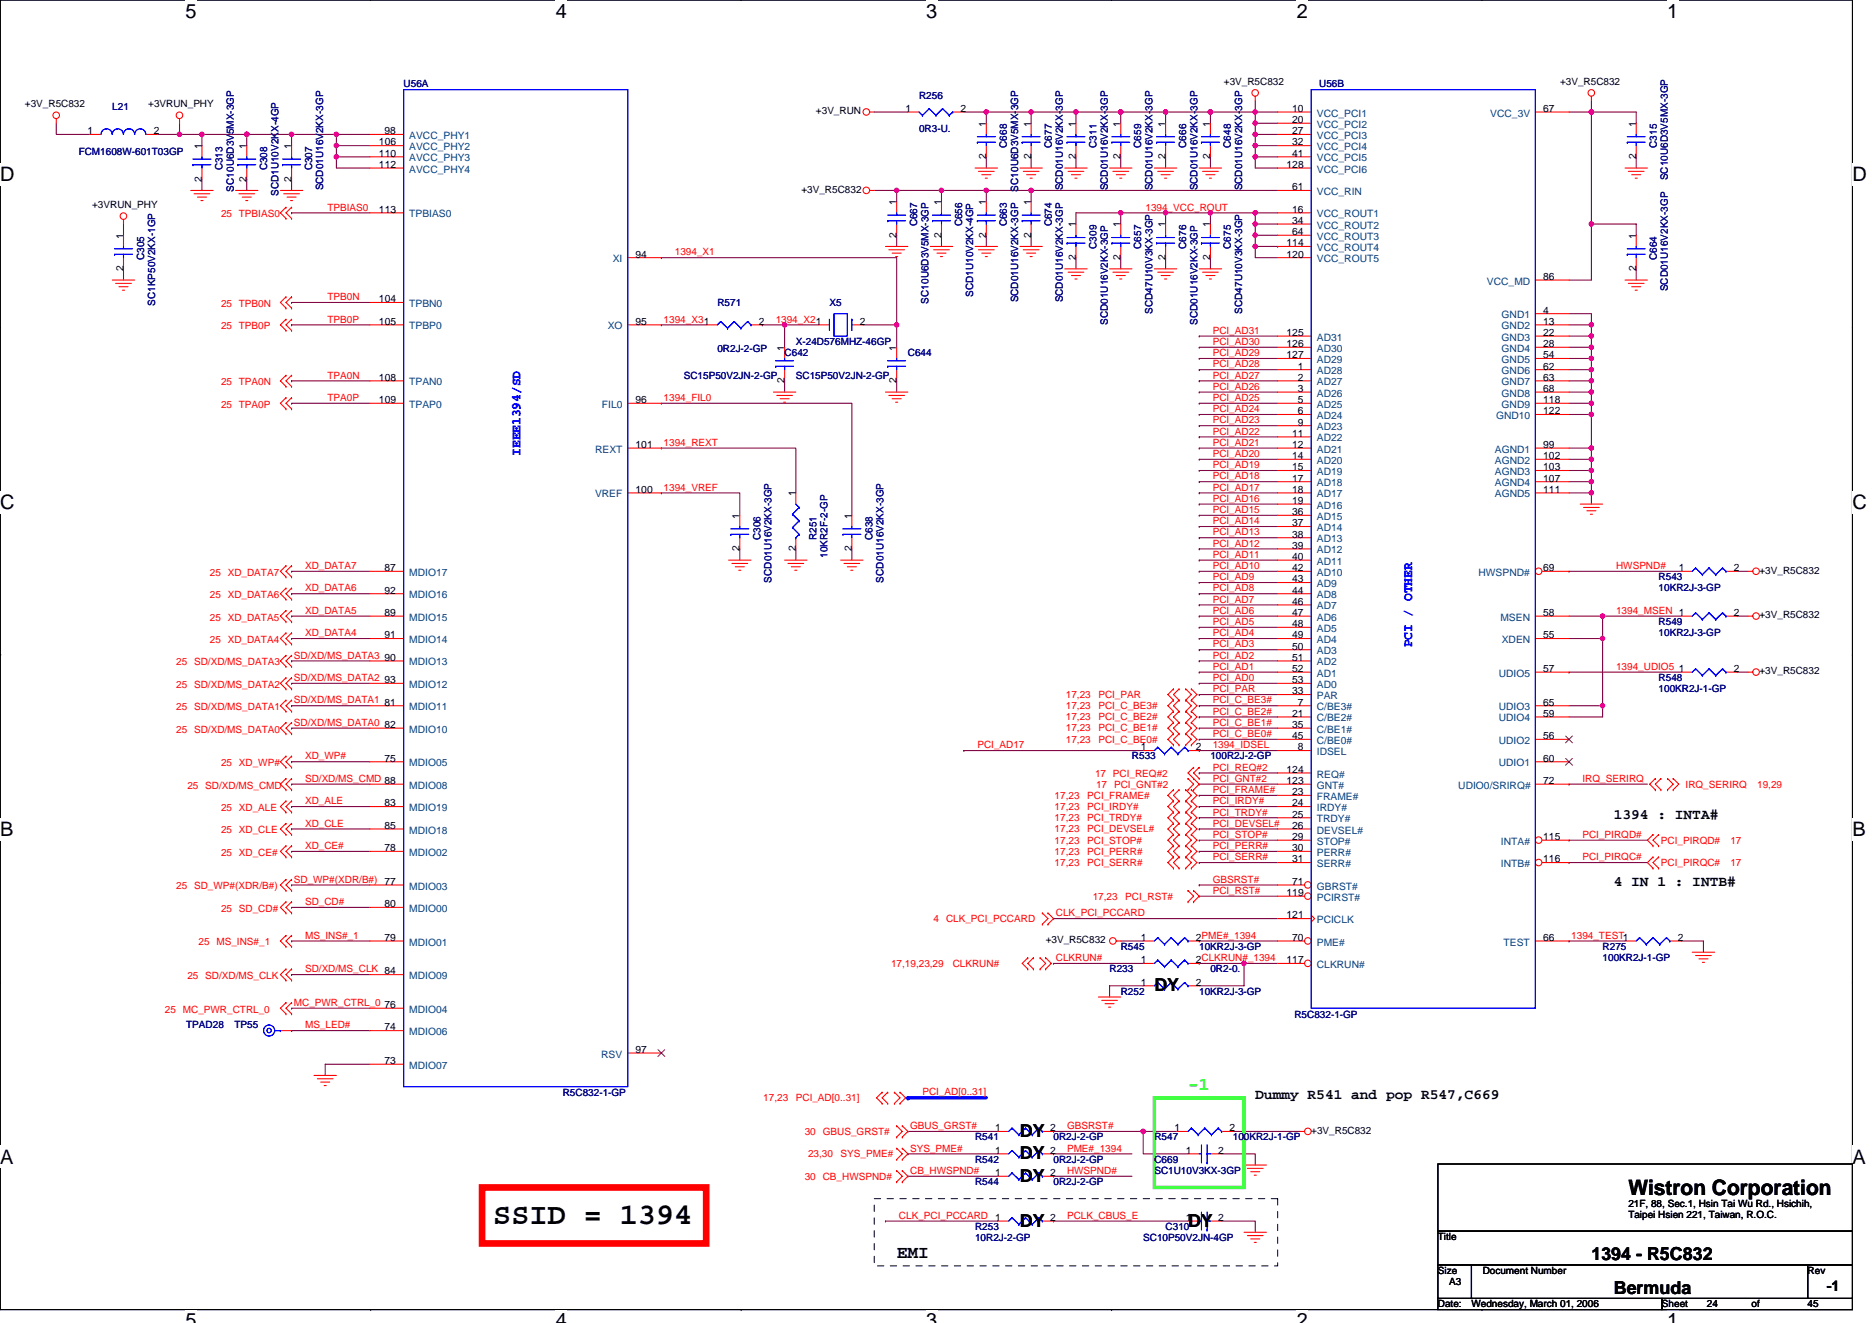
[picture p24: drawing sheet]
<svg xmlns="http://www.w3.org/2000/svg" width="297mm" height="210mm" viewBox="0 0 297 210" stroke-linecap="round" stroke-linejoin="round" font-family="sans-serif">
<defs><g id="words">
<text font-size="4.8" x="78.3" y="194.2">SSID = 1394</text>
<text font-size="3.4" x="258.4" y="189.6">Wistron Corporation</text>
<g font-size="3.2">
<text x="29.4" y="2.8">5</text>
<text x="88.2" y="2.8">4</text>
<text x="147" y="2.8">3</text>
<text x="205.8" y="2.8">2</text>
<text x="264.5" y="2.8">1</text>
<text x="0" y="28.8">D</text>
<text x="293.9" y="28.8">D</text>
<text x="0" y="80.8">C</text>
<text x="293.9" y="80.8">C</text>
<text x="0" y="132.7">B</text>
<text x="293.9" y="132.7">B</text>
<text x="0" y="184.7">A</text>
<text x="293.9" y="184.7">A</text>
<text x="29.4" y="210.7">5</text>
<text x="88.2" y="210.7">4</text>
<text x="147" y="210.7">3</text>
<text x="205.8" y="210.7">2</text>
<text x="264.5" y="210.7">1</text>
</g>
<g font-size="2.8">
<text x="183.2" y="157.3">DY</text>
<text x="161.8" y="184">DY</text>
<text x="161.8" y="180.4">DY</text>
<text x="161.8" y="187.6">DY</text>
<text x="161.8" y="194.7">DY</text>
<text x="188.5" y="194.7">DY</text>
<text x="142.3" y="199.7">EMI</text>
<text x="252.5" y="200">1394 - R5C832</text>
<text x="256.1" y="205.3">Bermuda</text>
</g>
<text font-size="2.8" fill="#0f0" x="188.5" y="173">-1</text>
<g font-size="2.3">
<text x="256.1" y="129.9">1394 : INTA#</text>
<text x="256.1" y="140.6">4 IN 1 : INTB#</text>
<text x="199.2" y="174.4">Dummy R541 and pop R547,C669</text>
<text x="289.9" y="204.8">-1</text>
</g>
<g font-size="2.1" fill="#00f">
<text x="82.6" y="72.4" transform="rotate(-90 82.6 72.4)">IEEE1394/SD</text>
<text x="224.1" y="102.8" transform="rotate(-90 224.1 102.8)">PCI / OTHER</text>
</g>
<g font-size="1.6">
<text x="4" y="17.1">+3V_R5C832</text>
<text x="23.5" y="17.1">+3VRUN_PHY</text>
<text x="143.7" y="17.8">1</text>
<text x="152.4" y="17.8">2</text>
<text x="194.2" y="13.5">+3V_R5C832</text>
<text x="205" y="17.8">10</text>
<text x="244.9" y="17.8">67</text>
<text x="247.5" y="13.5">+3V_R5C832</text>
<text x="13.9" y="21.3">1</text>
<text x="24.4" y="21.3">2</text>
<text x="32" y="23.6" transform="rotate(-90 32 23.6)">1</text>
<text x="39.1" y="23.6" transform="rotate(-90 39.1 23.6)">1</text>
<text x="46.2" y="23.6" transform="rotate(-90 46.2 23.6)">1</text>
<text x="60.1" y="23.1">106</text>
<text x="61" y="21.3">98</text>
<text x="129.5" y="18.1">+3V_RUN</text>
<text x="156.5" y="20.1" transform="rotate(-90 156.5 20.1)">1</text>
<text x="163.6" y="20.1" transform="rotate(-90 163.6 20.1)">1</text>
<text x="170.7" y="20.1" transform="rotate(-90 170.7 20.1)">1</text>
<text x="177.8" y="20.1" transform="rotate(-90 177.8 20.1)">1</text>
<text x="184.9" y="20.1" transform="rotate(-90 184.9 20.1)">1</text>
<text x="192" y="20.1" transform="rotate(-90 192 20.1)">1</text>
<text x="205" y="19.5">20</text>
<text x="205" y="21.3">27</text>
<text x="205" y="23.1">32</text>
<text x="259.6" y="20.1" transform="rotate(-90 259.6 20.1)">1</text>
<text x="32" y="28.8" transform="rotate(-90 32 28.8)">2</text>
<text x="39.1" y="28.8" transform="rotate(-90 39.1 28.8)">2</text>
<text x="46.2" y="28.8" transform="rotate(-90 46.2 28.8)">2</text>
<text x="60.1" y="24.9">110</text>
<text x="60.1" y="26.6">112</text>
<text x="156.5" y="25.3" transform="rotate(-90 156.5 25.3)">2</text>
<text x="163.6" y="25.3" transform="rotate(-90 163.6 25.3)">2</text>
<text x="170.7" y="25.3" transform="rotate(-90 170.7 25.3)">2</text>
<text x="177.8" y="25.3" transform="rotate(-90 177.8 25.3)">2</text>
<text x="184.9" y="25.3" transform="rotate(-90 184.9 25.3)">2</text>
<text x="192" y="25.3" transform="rotate(-90 192 25.3)">2</text>
<text x="204.1" y="26.6">128</text>
<text x="205" y="24.9">41</text>
<text x="259.6" y="25.3" transform="rotate(-90 259.6 25.3)">2</text>
<text x="14.6" y="33.1">+3VRUN_PHY</text>
<text x="60.1" y="33.8">113</text>
<text x="127.2" y="30.6">+3V_R5C832</text>
<text x="142.3" y="32.5" transform="rotate(-90 142.3 32.5)">1</text>
<text x="149.4" y="32.5" transform="rotate(-90 149.4 32.5)">1</text>
<text x="156.5" y="32.5" transform="rotate(-90 156.5 32.5)">1</text>
<text x="163.6" y="32.5" transform="rotate(-90 163.6 32.5)">1</text>
<text x="205" y="33.8">16</text>
<text x="205" y="35.5">34</text>
<text x="205" y="30.2">61</text>
<text x="19.6" y="37.9" transform="rotate(-90 19.6 37.9)">1</text>
<text x="100.9" y="40.9">94</text>
<text x="142.3" y="37.7" transform="rotate(-90 142.3 37.7)">2</text>
<text x="149.4" y="37.7" transform="rotate(-90 149.4 37.7)">2</text>
<text x="156.5" y="37.7" transform="rotate(-90 156.5 37.7)">2</text>
<text x="163.6" y="37.7" transform="rotate(-90 163.6 37.7)">2</text>
<text x="170.7" y="41.3" transform="rotate(-90 170.7 41.3)">2</text>
<text x="170.7" y="36.1" transform="rotate(-90 170.7 36.1)">1</text>
<text x="177.8" y="41.3" transform="rotate(-90 177.8 41.3)">2</text>
<text x="177.8" y="36.1" transform="rotate(-90 177.8 36.1)">1</text>
<text x="184.9" y="41.3" transform="rotate(-90 184.9 41.3)">2</text>
<text x="184.9" y="36.1" transform="rotate(-90 184.9 36.1)">1</text>
<text x="192" y="41.3" transform="rotate(-90 192 41.3)">2</text>
<text x="192" y="36.1" transform="rotate(-90 192 36.1)">1</text>
<text x="204.1" y="39.1">114</text>
<text x="204.1" y="40.9">120</text>
<text x="205" y="37.3">64</text>
<text x="259.6" y="37.9" transform="rotate(-90 259.6 37.9)">1</text>
<text x="19.6" y="43.1" transform="rotate(-90 19.6 43.1)">2</text>
<text x="60.1" y="48">104</text>
<text x="244.9" y="44.4">86</text>
<text x="259.6" y="43.1" transform="rotate(-90 259.6 43.1)">2</text>
<text x="60.1" y="51.5">105</text>
<text x="100.9" y="51.5">95</text>
<text x="120.4" y="51.5">2</text>
<text x="136.4" y="51.5">2</text>
<text x="204.1" y="53.3">125</text>
<text x="244.9" y="49.8">4</text>
<text x="244.9" y="51.5">13</text>
<text x="244.9" y="53.3">22</text>
<text x="124.5" y="55.6" transform="rotate(-90 124.5 55.6)">1</text>
<text x="142.3" y="55.6" transform="rotate(-90 142.3 55.6)">1</text>
<text x="204.1" y="56.9">127</text>
<text x="204.1" y="55.1">126</text>
<text x="205.9" y="58.7">1</text>
<text x="244.9" y="55.1">28</text>
<text x="244.9" y="56.9">54</text>
<text x="244.9" y="58.7">62</text>
<text x="60.1" y="60.4">108</text>
<text x="60.1" y="64">109</text>
<text x="100.9" y="64">96</text>
<text x="124.5" y="60.8" transform="rotate(-90 124.5 60.8)">2</text>
<text x="142.3" y="60.8" transform="rotate(-90 142.3 60.8)">2</text>
<text x="205.9" y="65.8">6</text>
<text x="205.9" y="64">5</text>
<text x="205.9" y="62.2">3</text>
<text x="205.9" y="60.4">2</text>
<text x="244.9" y="60.4">63</text>
<text x="244.9" y="62.2">68</text>
<text x="244.9" y="64">118</text>
<text x="244.9" y="65.8">122</text>
<text x="100.9" y="71.1">101</text>
<text x="205" y="71.1">12</text>
<text x="205" y="69.3">11</text>
<text x="205.9" y="67.5">9</text>
<text x="244.9" y="71.1">99</text>
<text x="205" y="76.4">17</text>
<text x="205" y="74.7">15</text>
<text x="205" y="72.9">14</text>
<text x="244.9" y="74.7">103</text>
<text x="244.9" y="72.9">102</text>
<text x="244.9" y="76.4">107</text>
<text x="100.9" y="78.2">100</text>
<text x="117.4" y="82.3" transform="rotate(-90 117.4 82.3)">1</text>
<text x="126.3" y="78.8" transform="rotate(-90 126.3 78.8)">1</text>
<text x="135.1" y="82.3" transform="rotate(-90 135.1 82.3)">1</text>
<text x="205" y="83.5">37</text>
<text x="205" y="81.8">36</text>
<text x="205" y="80">19</text>
<text x="205" y="78.2">18</text>
<text x="244.9" y="78.2">111</text>
<text x="117.4" y="87.5" transform="rotate(-90 117.4 87.5)">2</text>
<text x="126.3" y="87.5" transform="rotate(-90 126.3 87.5)">2</text>
<text x="135.1" y="87.5" transform="rotate(-90 135.1 87.5)">2</text>
<text x="205" y="88.9">40</text>
<text x="205" y="87.1">39</text>
<text x="205" y="85.3">38</text>
<text x="61" y="94.2">92</text>
<text x="61" y="90.7">87</text>
<text x="205" y="96">46</text>
<text x="205" y="94.2">44</text>
<text x="205" y="92.4">43</text>
<text x="205" y="90.7">42</text>
<text x="244.9" y="90.7">69</text>
<text x="266.4" y="90.7">1</text>
<text x="275.1" y="90.7">2</text>
<text x="279.2" y="91">+3V_R5C832</text>
<text x="61" y="101.3">91</text>
<text x="61" y="97.8">89</text>
<text x="205" y="101.3">49</text>
<text x="205" y="99.5">48</text>
<text x="205" y="97.8">47</text>
<text x="244.9" y="97.8">58</text>
<text x="244.9" y="101.3">55</text>
<text x="275.1" y="97.8">2</text>
<text x="279.2" y="98.1">+3V_R5C832</text>
<text x="61" y="104.9">90</text>
<text x="205" y="106.7">52</text>
<text x="205" y="104.9">51</text>
<text x="205" y="103.1">50</text>
<text x="244.9" y="106.7">57</text>
<text x="266.4" y="106.7">1</text>
<text x="275.1" y="106.7">2</text>
<text x="279.2" y="107">+3V_R5C832</text>
<text x="61" y="112">81</text>
<text x="61" y="108.4">93</text>
<text x="205" y="113.8">21</text>
<text x="205" y="108.4">53</text>
<text x="205" y="110.2">33</text>
<text x="205.9" y="112">7</text>
<text x="244.9" y="113.8">59</text>
<text x="244.9" y="112">65</text>
<text x="61" y="115.5">82</text>
<text x="181" y="119.1">1</text>
<text x="189.8" y="119.1">2</text>
<text x="205" y="117.3">45</text>
<text x="205" y="115.5">35</text>
<text x="205.9" y="119.1">8</text>
<text x="244.9" y="117.3">56</text>
<text x="61" y="120.9">75</text>
<text x="204.1" y="122.7">124</text>
<text x="204.1" y="124.4">123</text>
<text x="244.9" y="124.4">72</text>
<text x="244.9" y="120.9">60</text>
<text x="61" y="131.6">85</text>
<text x="61" y="128">83</text>
<text x="205" y="131.6">26</text>
<text x="205" y="129.8">25</text>
<text x="205" y="128">24</text>
<text x="205" y="126.2">23</text>
<text x="61" y="135.1">78</text>
<text x="205" y="136.9">31</text>
<text x="205" y="135.1">30</text>
<text x="205" y="133.3">29</text>
<text x="244.9" y="133.3">115</text>
<text x="244.9" y="136.9">116</text>
<text x="61" y="144">80</text>
<text x="204.1" y="142.2">119</text>
<text x="205" y="140.4">71</text>
<text x="61" y="149.3">79</text>
<text x="165.9" y="149.7">+3V_R5C832</text>
<text x="181" y="149.3">1</text>
<text x="189.8" y="149.3">2PME#_1394</text>
<text x="204.1" y="145.8">121</text>
<text x="205" y="149.3">70</text>
<text x="244.9" y="149.3">66</text>
<text x="266.2" y="149.3">2</text>
<text x="181" y="152.9">1</text>
<text x="189.8" y="152.9">2CLKRUN#_1394</text>
<text x="204.1" y="152.9">117</text>
<text x="61" y="160">76</text>
<text x="181" y="156.4">1</text>
<text x="189.8" y="156.4">2</text>
<text x="61" y="163.6">74</text>
<text x="100.9" y="167.1">97</text>
<text x="61" y="168.9">73</text>
<text x="157.9" y="179.6">1</text>
<text x="166.6" y="179.6">2</text>
<text x="186.4" y="179.6">1</text>
<text x="195.1" y="179.6">2</text>
<text x="208.1" y="179.9">+3V_R5C832</text>
<text x="157.9" y="183.1">1</text>
<text x="166.6" y="183.1">2</text>
<text x="188.1" y="183.1">1</text>
<text x="193.3" y="183.1">2</text>
<text x="157.9" y="186.7">1</text>
<text x="166.6" y="186.7">2</text>
<text x="258.4" y="191.5">21F, 88, Sec.1, Hsin Tai Wu Rd., Hsichih,</text>
<text x="157.9" y="193.8">1</text>
<text x="166.6" y="193.8">2</text>
<text x="188.1" y="193.8">1</text>
<text x="193.3" y="193.8">2</text>
<text x="228.2" y="196.8">Title</text>
<text x="258.4" y="193.3">Taipei Hsien 221, Taiwan, R.O.C.</text>
<text x="228.2" y="202.2">Size</text>
<text x="229.9" y="203.9">A3</text>
<text x="235.3" y="202.2">Document Number</text>
<text x="286.8" y="202.2">Rev</text>
<text x="228.2" y="207.5">Date:</text>
<text x="233.5" y="207.5">Wednesday, March 01, 2006</text>
<text x="263.7" y="207.5">Sheet</text>
<text x="270.8" y="207.5">24</text>
<text x="277.9" y="207.5">of</text>
<text x="286.8" y="207.5">45</text>
</g>
<g font-size="1.6" fill="#000080">
<text x="17.8" y="17.4">L21</text>
<text x="64" y="13.9">U56A</text>
<text x="145.8" y="15.6">R256</text>
<text x="209.3" y="13.9">U56B</text>
<text x="145.8" y="21">0R3-U.</text>
<text x="159.8" y="23.5" transform="rotate(-90 159.8 23.5)">C668</text>
<text x="166.9" y="23.5" transform="rotate(-90 166.9 23.5)">C677</text>
<text x="174" y="23.5" transform="rotate(-90 174 23.5)">C311</text>
<text x="181.1" y="23.5" transform="rotate(-90 181.1 23.5)">C659</text>
<text x="188.2" y="23.5" transform="rotate(-90 188.2 23.5)">C666</text>
<text x="195.3" y="23.5" transform="rotate(-90 195.3 23.5)">C648</text>
<text x="262.9" y="23.5" transform="rotate(-90 262.9 23.5)">C315</text>
<text x="12.5" y="24.5">FCM1608W-601T03GP</text>
<text x="35.3" y="27" transform="rotate(-90 35.3 27)">C313</text>
<text x="42.4" y="27" transform="rotate(-90 42.4 27)">C308</text>
<text x="49.5" y="27" transform="rotate(-90 49.5 27)">C307</text>
<text x="264.7" y="28.6" transform="rotate(-90 264.7 28.6)">SC10U6D3V5MX-3GP</text>
<text x="37.1" y="30.4" transform="rotate(-90 37.1 30.4)">SC10U6D3V5MX-3GP</text>
<text x="44.2" y="31.1" transform="rotate(-90 44.2 31.1)">SCD1U10V2KX-4GP</text>
<text x="51.3" y="30.2" transform="rotate(-90 51.3 30.2)">SCD01U16V2KX-3GP</text>
<text x="145.5" y="35.9" transform="rotate(-90 145.5 35.9)">C667</text>
<text x="152.7" y="35.9" transform="rotate(-90 152.7 35.9)">C656</text>
<text x="159.8" y="35.9" transform="rotate(-90 159.8 35.9)">C663</text>
<text x="161.5" y="30.4" transform="rotate(-90 161.5 30.4)">SC10U6D3V5MX-3GP</text>
<text x="166.9" y="35.9" transform="rotate(-90 166.9 35.9)">C674</text>
<text x="168.7" y="30.2" transform="rotate(-90 168.7 30.2)">SCD01U16V2KX-3GP</text>
<text x="175.8" y="30.2" transform="rotate(-90 175.8 30.2)">SCD01U16V2KX-3GP</text>
<text x="182.9" y="30.2" transform="rotate(-90 182.9 30.2)">SCD01U16V2KX-3GP</text>
<text x="190" y="30.2" transform="rotate(-90 190 30.2)">SCD01U16V2KX-3GP</text>
<text x="197.1" y="30.2" transform="rotate(-90 197.1 30.2)">SCD01U16V2KX-3GP</text>
<text x="22.9" y="41.3" transform="rotate(-90 22.9 41.3)">C305</text>
<text x="174" y="39.5" transform="rotate(-90 174 39.5)">C309</text>
<text x="181.1" y="39.5" transform="rotate(-90 181.1 39.5)">C657</text>
<text x="188.2" y="39.5" transform="rotate(-90 188.2 39.5)">C676</text>
<text x="195.3" y="39.5" transform="rotate(-90 195.3 39.5)">C675</text>
<text x="262.9" y="41.3" transform="rotate(-90 262.9 41.3)">C664</text>
<text x="154.4" y="47.1" transform="rotate(-90 154.4 47.1)">SCD1U10V2KX-4GP</text>
<text x="264.7" y="46.2" transform="rotate(-90 264.7 46.2)">SCD01U16V2KX-3GP</text>
<text x="24.6" y="48.5" transform="rotate(-90 24.6 48.5)">SC1KP50V2KX-1GP</text>
<text x="113.8" y="48.5">R571</text>
<text x="131.6" y="48.5">X5</text>
<text x="147.3" y="48.2" transform="rotate(-90 147.3 48.2)">SC10U6D3V5MX-3GP</text>
<text x="161.5" y="48" transform="rotate(-90 161.5 48)">SCD01U16V2KX-3GP</text>
<text x="168.7" y="48" transform="rotate(-90 168.7 48)">SCD01U16V2KX-3GP</text>
<text x="175.8" y="51.6" transform="rotate(-90 175.8 51.6)">SCD01U16V2KX-3GP</text>
<text x="182.9" y="49.8" transform="rotate(-90 182.9 49.8)">SCD47U10V3KX-3GP</text>
<text x="190" y="51.6" transform="rotate(-90 190 51.6)">SCD01U16V2KX-3GP</text>
<text x="197.1" y="49.8" transform="rotate(-90 197.1 49.8)">SCD47U10V3KX-3GP</text>
<text x="113.8" y="55.8">0R2J-2-GP</text>
<text x="124.5" y="56.5">C642</text>
<text x="126.3" y="54.8">X-24D576MHZ-46GP</text>
<text x="144.1" y="56.5">C644</text>
<text x="108.5" y="60.1">SC15P50V2JN-2-GP</text>
<text x="126.3" y="60.1">SC15P50V2JN-2-GP</text>
<text x="120.6" y="85.7" transform="rotate(-90 120.6 85.7)">C306</text>
<text x="129.5" y="85.7" transform="rotate(-90 129.5 85.7)">R251</text>
<text x="131.3" y="88.5" transform="rotate(-90 131.3 88.5)">10KR2F-2-GP</text>
<text x="138.4" y="85.7" transform="rotate(-90 138.4 85.7)">C638</text>
<text x="122.4" y="92.5" transform="rotate(-90 122.4 92.5)">SCD01U16V2KX-3GP</text>
<text x="140.2" y="92.5" transform="rotate(-90 140.2 92.5)">SCD01U16V2KX-3GP</text>
<text x="263.2" y="92.1">R543</text>
<text x="263.2" y="93.9">10KR2J-3-GP</text>
<text x="263.2" y="99.2">R549</text>
<text x="263.2" y="101">10KR2J-3-GP</text>
<text x="263.2" y="108.1">R548</text>
<text x="263.2" y="109.9">100KR2J-1-GP</text>
<text x="179.6" y="120.5">R533</text>
<text x="192.1" y="120.5">100R2J-2-GP</text>
<text x="176.1" y="154.3">R233</text>
<text x="177.8" y="150.8">R545</text>
<text x="190.3" y="150.8">10KR2J-3-GP</text>
<text x="192.1" y="154.3">0R2-0.</text>
<text x="254.3" y="150.8">R275</text>
<text x="254.3" y="152.5">100KR2J-1-GP</text>
<text x="177.8" y="157.9">R252</text>
<text x="190.3" y="157.9">10KR2J-3-GP</text>
<text x="205.4" y="161.6">R5C832-1-GP</text>
<text x="29.5" y="163.2">TPAD28</text>
<text x="37.2" y="163.2">TP55</text>
<text x="89.3" y="173.9">R5C832-1-GP</text>
<text x="154.7" y="184.6">R542</text>
<text x="154.7" y="181">R541</text>
<text x="167.2" y="184.6">0R2J-2-GP</text>
<text x="167.2" y="181">0R2J-2-GP</text>
<text x="183.2" y="181">R547</text>
<text x="183.2" y="184.6">C669</text>
<text x="195.6" y="181">100KR2J-1-GP</text>
<text x="154.7" y="188.1">R544</text>
<text x="167.2" y="188.1">0R2J-2-GP</text>
<text x="183.2" y="186.3">SC1U10V3KX-3GP</text>
<text x="154.7" y="195.2">R253</text>
<text x="154.7" y="197">10R2J-2-GP</text>
<text x="181.4" y="197">SC10P50V2JN-4GP</text>
<text x="185" y="195.2">C310</text>
</g>
<g font-size="1.6" fill="#004080">
<text x="64.9" y="22.1">AVCC_PHY1</text>
<text x="64.9" y="23.8">AVCC_PHY2</text>
<text x="209" y="18.5">VCC_PCI1</text>
<text x="209" y="20.3">VCC_PCI2</text>
<text x="209" y="22.1">VCC_PCI3</text>
<text x="209" y="23.8">VCC_PCI4</text>
<text x="236.5" y="18.5">VCC_3V</text>
<text x="64.9" y="25.6">AVCC_PHY3</text>
<text x="64.9" y="27.4">AVCC_PHY4</text>
<text x="209" y="25.6">VCC_PCI5</text>
<text x="209" y="27.4">VCC_PCI6</text>
<text x="64.9" y="34.5">TPBIAS0</text>
<text x="209" y="34.5">VCC_ROUT1</text>
<text x="209" y="30.9">VCC_RIN</text>
<text x="97.2" y="41.6">XI</text>
<text x="209" y="36.3">VCC_ROUT2</text>
<text x="209" y="38.1">VCC_ROUT3</text>
<text x="209" y="39.8">VCC_ROUT4</text>
<text x="209" y="41.6">VCC_ROUT5</text>
<text x="235.9" y="45.2">VCC_MD</text>
<text x="64.9" y="48.7">TPBN0</text>
<text x="64.9" y="52.3">TPBP0</text>
<text x="96.4" y="52.3">XO</text>
<text x="238.3" y="50.5">GND1</text>
<text x="238.3" y="52.3">GND2</text>
<text x="209" y="59.4">AD28</text>
<text x="209" y="57.6">AD29</text>
<text x="209" y="55.8">AD30</text>
<text x="209" y="54.1">AD31</text>
<text x="238.3" y="54.1">GND3</text>
<text x="238.3" y="55.8">GND4</text>
<text x="238.3" y="57.6">GND5</text>
<text x="238.3" y="59.4">GND6</text>
<text x="64.9" y="61.2">TPAN0</text>
<text x="64.9" y="64.7">TPAP0</text>
<text x="95.5" y="64.7">FIL0</text>
<text x="209" y="64.7">AD25</text>
<text x="209" y="62.9">AD26</text>
<text x="209" y="61.2">AD27</text>
<text x="238.3" y="61.2">GND7</text>
<text x="238.3" y="62.9">GND8</text>
<text x="238.3" y="64.7">GND9</text>
<text x="94.4" y="71.8">REXT</text>
<text x="209" y="71.8">AD21</text>
<text x="209" y="70.1">AD22</text>
<text x="209" y="68.3">AD23</text>
<text x="209" y="66.5">AD24</text>
<text x="237.2" y="71.8">AGND1</text>
<text x="237.4" y="66.5">GND10</text>
<text x="209" y="77.2">AD18</text>
<text x="209" y="75.4">AD19</text>
<text x="209" y="73.6">AD20</text>
<text x="237.2" y="75.4">AGND3</text>
<text x="237.2" y="73.6">AGND2</text>
<text x="237.2" y="77.2">AGND4</text>
<text x="94.4" y="79">VREF</text>
<text x="209" y="82.5">AD15</text>
<text x="209" y="80.7">AD16</text>
<text x="209" y="79">AD17</text>
<text x="237.2" y="79">AGND5</text>
<text x="209" y="89.6">AD11</text>
<text x="209" y="87.8">AD12</text>
<text x="209" y="86.1">AD13</text>
<text x="209" y="84.3">AD14</text>
<text x="64.9" y="95">MDIO16</text>
<text x="64.9" y="91.4">MDIO17</text>
<text x="209" y="95">AD8</text>
<text x="209" y="93.2">AD9</text>
<text x="209" y="91.4">AD10</text>
<text x="234.6" y="91.4">HWSPND#</text>
<text x="64.9" y="98.5">MDIO15</text>
<text x="209" y="100.3">AD5</text>
<text x="209" y="98.5">AD6</text>
<text x="209" y="96.7">AD7</text>
<text x="238.1" y="98.5">MSEN</text>
<text x="64.9" y="105.6">MDIO13</text>
<text x="64.9" y="102.1">MDIO14</text>
<text x="209" y="107.4">AD1</text>
<text x="209" y="105.6">AD2</text>
<text x="209" y="103.8">AD3</text>
<text x="209" y="102.1">AD4</text>
<text x="237.8" y="107.4">UDIO5</text>
<text x="238.3" y="102.1">XDEN</text>
<text x="64.9" y="112.7">MDIO11</text>
<text x="64.9" y="109.2">MDIO12</text>
<text x="209" y="112.7">C/BE3#</text>
<text x="209" y="109.2">AD0</text>
<text x="209" y="111">PAR</text>
<text x="237.8" y="112.7">UDIO3</text>
<text x="64.9" y="116.3">MDIO10</text>
<text x="209" y="118.1">C/BE0#</text>
<text x="209" y="116.3">C/BE1#</text>
<text x="209" y="114.5">C/BE2#</text>
<text x="209" y="119.8">IDSEL</text>
<text x="237.8" y="114.5">UDIO4</text>
<text x="237.8" y="118.1">UDIO2</text>
<text x="64.9" y="121.6">MDIO05</text>
<text x="64.9" y="125.2">MDIO08</text>
<text x="209" y="123.4">REQ#</text>
<text x="209" y="125.2">GNT#</text>
<text x="231.4" y="125.2">UDIO0/SRIRQ#</text>
<text x="237.8" y="121.6">UDIO1</text>
<text x="64.9" y="128.7">MDIO19</text>
<text x="209" y="130.5">TRDY#</text>
<text x="209" y="128.7">IRDY#</text>
<text x="209" y="127">FRAME#</text>
<text x="64.9" y="135.8">MDIO02</text>
<text x="64.9" y="132.3">MDIO18</text>
<text x="209" y="137.6">SERR#</text>
<text x="209" y="135.8">PERR#</text>
<text x="209" y="134.1">STOP#</text>
<text x="209" y="132.3">DEVSEL#</text>
<text x="238.2" y="134.1">INTA#</text>
<text x="238.2" y="137.6">INTB#</text>
<text x="64.9" y="141.2">MDIO03</text>
<text x="209" y="143">PCIRST#</text>
<text x="209" y="141.2">GBRST#</text>
<text x="64.9" y="144.7">MDIO00</text>
<text x="209" y="146.5">PCICLK</text>
<text x="64.9" y="155.4">MDIO09</text>
<text x="64.9" y="150.1">MDIO01</text>
<text x="209" y="150.1">PME#</text>
<text x="209" y="153.6">CLKRUN#</text>
<text x="238.6" y="150.1">TEST</text>
<text x="64.9" y="160.7">MDIO04</text>
<text x="64.9" y="164.3">MDIO06</text>
<text x="95.4" y="167.9">RSV</text>
<text x="64.9" y="169.6">MDIO07</text>
</g>
<g font-size="1.6" fill="#f00">
<text x="35.1" y="34.5">25 TPBIAS0</text>
<text x="52" y="33.4">TPBIAS0</text>
<text x="181.8" y="33.4">1394_VCC_ROUT</text>
<text x="107.1" y="40.5">1394_X1</text>
<text x="52" y="47.6">TPB0N</text>
<text x="35.1" y="48.7">25 TPB0N</text>
<text x="35.1" y="52.3">25 TPB0P</text>
<text x="52" y="51.2">TPB0P</text>
<text x="105.3" y="51.2">1394_X31</text>
<text x="123.1" y="51.2">1394_X21</text>
<text x="192.4" y="53">PCI_AD31</text>
<text x="192.4" y="58.3">PCI_AD28</text>
<text x="192.4" y="56.5">PCI_AD29</text>
<text x="192.4" y="54.8">PCI_AD30</text>
<text x="35.1" y="61.2">25 TPA0N</text>
<text x="35.1" y="64.7">25 TPA0P</text>
<text x="52" y="60.1">TPA0N</text>
<text x="52" y="63.6">TPA0P</text>
<text x="105.3" y="63.6">1394_FIL0</text>
<text x="192.4" y="65.4">PCI_AD24</text>
<text x="192.4" y="63.6">PCI_AD25</text>
<text x="192.4" y="61.9">PCI_AD26</text>
<text x="192.4" y="60.1">PCI_AD27</text>
<text x="105.3" y="70.8">1394_REXT</text>
<text x="192.4" y="70.8">PCI_AD21</text>
<text x="192.4" y="69">PCI_AD22</text>
<text x="192.4" y="67.2">PCI_AD23</text>
<text x="105.3" y="77.9">1394_VREF</text>
<text x="192.4" y="77.9">PCI_AD17</text>
<text x="192.4" y="76.1">PCI_AD18</text>
<text x="192.4" y="74.3">PCI_AD19</text>
<text x="192.4" y="72.5">PCI_AD20</text>
<text x="192.4" y="79.7">PCI_AD16</text>
<text x="192.4" y="83.2">PCI_AD14</text>
<text x="192.4" y="81.4">PCI_AD15</text>
<text x="192.4" y="88.5">PCI_AD11</text>
<text x="192.4" y="86.8">PCI_AD12</text>
<text x="192.4" y="85">PCI_AD13</text>
<text x="33.3" y="94.9">25 XD_DATA6</text>
<text x="33.3" y="91.4">25 XD_DATA7</text>
<text x="48.4" y="93.9">XD_DATA6</text>
<text x="48.4" y="90.3">XD_DATA7</text>
<text x="192.4" y="95.7">PCI_AD7</text>
<text x="192.4" y="93.9">PCI_AD8</text>
<text x="192.4" y="92.1">PCI_AD9</text>
<text x="192.4" y="90.3">PCI_AD10</text>
<text x="256.4" y="90.3">HWSPND#</text>
<text x="33.3" y="98.5">25 XD_DATA5</text>
<text x="48.4" y="101">XD_DATA4</text>
<text x="48.4" y="97.4">XD_DATA5</text>
<text x="192.4" y="101">PCI_AD4</text>
<text x="192.4" y="99.2">PCI_AD5</text>
<text x="192.4" y="97.4">PCI_AD6</text>
<text x="256.4" y="97.4">1394_MSEN 1</text>
<text x="28" y="105.6">25 SD/XD/MS_DATA3</text>
<text x="33.3" y="102">25 XD_DATA4</text>
<text x="46.6" y="104.5">SD/XD/MS_DATA3</text>
<text x="192.4" y="106.3">PCI_AD1</text>
<text x="192.4" y="104.5">PCI_AD2</text>
<text x="192.4" y="102.8">PCI_AD3</text>
<text x="256.4" y="106.3">1394_UDIO5</text>
<text x="28" y="112.7">25 SD/XD/MS_DATA1</text>
<text x="28" y="109.2">25 SD/XD/MS_DATA2</text>
<text x="46.6" y="108.1">SD/XD/MS_DATA2</text>
<text x="46.6" y="111.7">SD/XD/MS_DATA1</text>
<text x="169.1" y="110.8">17,23</text>
<text x="169.1" y="112.5">17,23</text>
<text x="174.3" y="110.8">PCI_PAR</text>
<text x="174.3" y="112.5">PCI_C_BE3#</text>
<text x="192.4" y="108.1">PCI_AD0</text>
<text x="192.4" y="113.4">PCI_C_BE2#</text>
<text x="192.4" y="111.7">PCI_C_BE3#</text>
<text x="192.4" y="109.9">PCI_PAR</text>
<text x="28" y="116.3">25 SD/XD/MS_DATA0</text>
<text x="46.6" y="115.2">SD/XD/MS_DATA0</text>
<text x="155.1" y="118.8">PCI_AD17</text>
<text x="169.1" y="114.3">17,23</text>
<text x="169.1" y="116.1">17,23</text>
<text x="169.1" y="117.9">17,23</text>
<text x="174.3" y="114.3">PCI_C_BE2#</text>
<text x="174.3" y="116.1">PCI_C_BE1#</text>
<text x="174.3" y="117.9">PCI_C_BE0#</text>
<text x="192.4" y="117">PCI_C_BE0#</text>
<text x="192.4" y="115.2">PCI_C_BE1#</text>
<text x="192.4" y="118.8">1394_IDSEL</text>
<text x="29.7" y="125.2">25 SD/XD/MS_CMD</text>
<text x="35.1" y="121.6">25 XD_WP#</text>
<text x="48.4" y="124.1">SD/XD/MS_CMD 88</text>
<text x="48.4" y="120.5">XD_WP#</text>
<text x="173.8" y="123.4">17 PCI_REQ#2</text>
<text x="173.9" y="125">17 PCI_GNT#2</text>
<text x="192.4" y="122.3">PCI_REQ#2</text>
<text x="192.4" y="124.1">PCI_GNT#2</text>
<text x="192.4" y="125.9">PCI_FRAME#</text>
<text x="251.1" y="124.1">IRQ_SERIRQ</text>
<text x="267.5" y="125">IRQ_SERIRQ</text>
<text x="278.8" y="125">19,29</text>
<text x="35.1" y="128.7">25 XD_ALE</text>
<text x="48.4" y="131.2">XD_CLE</text>
<text x="48.4" y="127.7">XD_ALE</text>
<text x="167.3" y="126.8">17,23</text>
<text x="167.3" y="128.5">17,23</text>
<text x="167.3" y="130.3">17,23</text>
<text x="172.5" y="126.8">PCI_FRAME#</text>
<text x="172.5" y="128.5">PCI_IRDY#</text>
<text x="172.5" y="130.3">PCI_TRDY#</text>
<text x="192.4" y="129.4">PCI_TRDY#</text>
<text x="192.4" y="127.7">PCI_IRDY#</text>
<text x="192.4" y="131.2">PCI_DEVSEL#</text>
<text x="35.1" y="135.8">25 XD_CE#</text>
<text x="35.1" y="132.3">25 XD_CLE</text>
<text x="48.4" y="134.8">XD_CE#</text>
<text x="167.3" y="132.1">17,23</text>
<text x="167.3" y="133.9">17,23</text>
<text x="167.3" y="135.7">17,23</text>
<text x="167.3" y="137.4">17,23</text>
<text x="172.5" y="132.1">PCI_DEVSEL#</text>
<text x="172.5" y="133.9">PCI_STOP#</text>
<text x="172.5" y="135.7">PCI_PERR#</text>
<text x="172.5" y="137.4">PCI_SERR#</text>
<text x="192.4" y="134.8">PCI_PERR#</text>
<text x="192.4" y="136.5">PCI_SERR#</text>
<text x="192.4" y="133">PCI_STOP#</text>
<text x="251.1" y="133">PCI_PIRQD#</text>
<text x="251.1" y="136.5">PCI_PIRQC#</text>
<text x="263.5" y="133.9">PCI_PIRQD#</text>
<text x="263.5" y="137.4">PCI_PIRQC#</text>
<text x="274.6" y="133.9">17</text>
<text x="274.6" y="137.4">17</text>
<text x="28" y="141.2">25 SD_WP#(XDR/B#)</text>
<text x="46.6" y="140.1">SD_WP#(XDR/B#) 77</text>
<text x="48.4" y="143.7">SD_CD#</text>
<text x="173.4" y="142.8">17,23</text>
<text x="178.6" y="142.8">PCI_RST#</text>
<text x="192.4" y="141.9">PCI_RST#</text>
<text x="192.4" y="140.1">GBSRST#</text>
<text x="35.1" y="144.7">25 SD_CD#</text>
<text x="48.4" y="149">MS_INS#_1</text>
<text x="148.1" y="146.3">4 CLK_PCI_PCCARD</text>
<text x="167.5" y="145.4">CLK_PCI_PCCARD</text>
<text x="249.3" y="149">1394_TEST1</text>
<text x="29.7" y="155.4">25 SD/XD/MS_CLK</text>
<text x="31.5" y="150.1">25 MS_INS#_1</text>
<text x="48.4" y="154.3">SD/XD/MS_CLK 84</text>
<text x="141.4" y="153.4">17,19,23,29</text>
<text x="151.2" y="153.4">CLKRUN#</text>
<text x="167.5" y="152.5">CLKRUN#</text>
<text x="26.2" y="160.7">25 MC_PWR_CTRL_0</text>
<text x="46.6" y="159.7">MC_PWR_CTRL_0</text>
<text x="48.4" y="163.2">MS_LED#</text>
<text x="146.4" y="173.7">PCI_AD[0..31]</text>
<text x="121.1" y="174.8">17,23</text>
<text x="126.3" y="174.8">PCI_AD[0..31]</text>
<text x="144.4" y="179.2">GBUS_GRST#</text>
<text x="169.3" y="179.2">GBSRST#</text>
<text x="127.7" y="180.1">30 GBUS_GRST#</text>
<text x="128.2" y="183.7">23,30</text>
<text x="133.4" y="183.7">SYS_PME#</text>
<text x="144.4" y="182.8">SYS_PME#</text>
<text x="169.3" y="182.8">PME#_1394</text>
<text x="127.7" y="187.2">30 CB_HWSPND#</text>
<text x="144.4" y="186.3">CB_HWSPND#</text>
<text x="169.3" y="186.3">HWSPND#</text>
<text x="142.6" y="193.4">CLK_PCI_PCCARD</text>
<text x="169.3" y="193.4">PCLK_CBUS_E</text>
</g>
</g></defs>
<path d="M0 0h293.9v207.9h-293.9z" fill="none" stroke="#000" stroke-width=".17"/>
<g fill="#fff">
<path d="M29.4 0h1.8v3.5h-1.8z"/>
<path d="M29.4 207.9h1.8v2h-1.8z"/>
</g>
<path d="M58.8 0h.1M58.8 207.9h.1" fill="none" stroke="#000" stroke-width=".17"/>
<g fill="#fff">
<path d="M88.2 0h1.8v3.5h-1.8z"/>
<path d="M88.2 207.9h1.8v2h-1.8z"/>
</g>
<path d="M117.6 0h.1M117.6 207.9h.1" fill="none" stroke="#000" stroke-width=".17"/>
<g fill="#fff">
<path d="M147 0h1.7v3.5h-1.7z"/>
<path d="M147 207.9h1.7v2h-1.7z"/>
</g>
<path d="M176.4 0h.1M176.4 207.9h.1" fill="none" stroke="#000" stroke-width=".17"/>
<g fill="#fff">
<path d="M205.8 0h1.7v3.5h-1.7z"/>
<path d="M205.8 207.9h1.7v2h-1.7z"/>
</g>
<path d="M235.2 0h.1M235.2 207.9h.1" fill="none" stroke="#000" stroke-width=".17"/>
<g fill="#fff">
<path d="M264.5 0h1.8v3.5h-1.8z"/>
<path d="M264.5 207.9h1.8v2h-1.8z"/>
<path d="M0 26h2.3v3.5h-2.3z"/>
<path d="M293.9 26h2.3v3.5h-2.3z"/>
<path d="M0 77.9h2.3v3.5h-2.3z"/>
<path d="M293.9 77.9h2.3v3.5h-2.3z"/>
</g>
<path d="M0 52h.1M293.9 52h.1" fill="none" stroke="#000" stroke-width=".17"/>
<g fill="#fff">
<path d="M0 129.9h2.1v3.5h-2.1z"/>
<path d="M293.9 129.9h2.1v3.5h-2.1z"/>
</g>
<path d="M0 103.9h.1M293.9 103.9h.1" fill="none" stroke="#000" stroke-width=".17"/>
<path d="M0 103.9h.1" fill="none" stroke="#000" stroke-width=".16"/>
<g fill="#fff">
<path d="M0 181.9h2.2v3.5h-2.2z"/>
<path d="M293.9 181.9h2.2v3.5h-2.2z"/>
</g>
<path d="M0 155.9h.1M293.9 155.9h.1M228.2 184.7h65.7v10.7h-65.7zM228.2 195.4h65.7v5.3h-65.7zM228.2 200.7h5.3v5.4h-5.3zM228.2 206.1h35.5v1.8h-35.5zM233.5 200.7h53.3v5.4h-53.3zM263.7 206.1h30.2v1.8h-30.2zM286.8 200.7h7.1v5.4h-7.1z" fill="none" stroke="#000" stroke-width=".17"/>
<g fill="none" stroke="#800040" stroke-width=".17">
<path d="M8.9 19.6v1.7h5.4M28.5 19.6v1.7M138.7 17.8h5.4M152.9 17.8h3.6M156.5 17.8v1.8M156.5 17.8h.1M156.5 17.8h42.7M163.6 17.8h.1M163.6 17.8v1.8M170.7 17.8v1.8M170.7 17.8h.1M177.8 17.8h.1"/>
<path d="M177.8 17.8v1.8M185 17.8v1.8M185 17.8h.1M192.1 17.8h.1M192.1 17.8v1.8M199.2 17.8h3.5M199.2 17.8h.1M199.2 17.8v8.9h3.5M199.2 19.6h3.5M199.2 19.6h.1M199.2 16v1.8M249 17.8h3.5"/>
<path d="M252.5 17.8v26.6h-3.5M252.5 16v1.8M252.5 17.8h.1M252.5 17.8h7.1v1.8M19.6 35.6v1.7M24.9 21.3h3.6M28.5 21.3h.1M28.5 21.3h30.2M32 28.4v1.8M32 21.3v1.8M32 21.3h.1M39.2 28.4v1.8"/>
<path d="M39.2 21.3v1.8M39.2 21.3h.1M46.3 28.4v1.8M46.3 21.3v1.8M46.3 33.8h.1M46.3 21.3h.1M46.3 33.8h12.4M53.4 21.3v1.8M53.4 24.9v1.8h5.3M53.4 24.9h.1M53.4 23.1h.1M53.4 23.1v1.8"/>
<path d="M53.4 21.3h.1M53.4 24.9h5.3M53.4 23.1h5.3M138.7 30.2h3.6M142.3 30.2h.1M142.3 37.3v1.8M142.3 30.2h7.1M142.3 30.2v1.8M149.4 30.2h.1M149.4 37.3v1.8M149.4 30.2v1.8M149.4 30.2h7.1"/>
<path d="M156.5 37.3v1.8M156.5 30.2v1.8M156.5 24.9v1.8M156.5 30.2h7.1v1.8M156.5 30.2h.1M163.6 24.9v1.8M163.6 30.2h.1M163.6 37.3v1.8M163.6 30.2h39.1M170.7 24.9v1.8M177.8 33.8h-7.1v1.8M177.8 33.8v1.8"/>
<path d="M177.8 33.8h.1M177.8 24.9v1.8M177.8 33.8h21.4M185 33.8v1.8M185 33.8h.1M185 24.9v1.8M192.1 33.8v1.8M192.1 33.8h.1M192.1 24.9v1.8M199.2 33.8h3.5M199.2 33.8v1.8M199.2 39.1v1.8h3.5"/>
<path d="M199.2 37.3h3.5M199.2 35.6h3.5M199.2 24.9h3.5M199.2 23.1h3.5M199.2 21.3h3.5M199.2 21.3h.1M199.2 24.9h.1M199.2 35.6h.1M199.2 23.1h.1M199.2 37.3h.1M199.2 39.1h3.5M199.2 35.6v3.5"/>
<path d="M202.7 39.1h.1M252.5 35.6h.1M252.5 35.6h7.1v1.7M259.6 24.9v1.8M19.6 42.7v1.7M46.3 48h.1M46.3 51.6h.1M46.3 48h12.4M46.3 51.6h12.4M104.9 40.9h.1M104.9 40.9h37.4v10.7M104.9 51.6h.1"/>
<path d="M104.9 51.6h7.2M120.9 51.6h.1M120.9 51.6h3.6M124.5 51.6h.1M124.5 51.6h5.3M124.5 51.6v3.5M136.9 51.6h5.4M142.3 51.6h.1M142.3 51.6v3.5M170.7 40.9v1.8M177.8 40.9v1.8M185 40.9v1.8"/>
<path d="M190.3 58.7h.1M190.3 56.9h.1M190.3 55.1h.1M190.3 53.3h.1M190.3 58.7h12.4M190.3 56.9h12.4M190.3 55.1h12.4M190.3 53.3h12.4M192.1 40.9v1.8M249 49.8h3.5v1.8M249 51.6h3.5M249 53.3h3.5"/>
<path d="M249 55.1h3.5M249 56.9h3.5M249 58.7h3.5M252.5 51.6h.1M252.5 53.3h.1M252.5 56.9h.1M252.5 55.1h.1M252.5 58.7h.1M252.5 51.6v10.6M259.6 42.7v1.7M46.3 60.5h.1M46.3 64h.1"/>
<path d="M46.3 64h12.4M46.3 60.5h12.4M104.9 64h.1M104.9 64h30.3v17.8M104.9 71.1h21.4v7.1M104.9 71.1h.1M104.9 78.2h12.5v3.6M104.9 78.2h.1M124.5 60.5v1.7M142.3 60.5v1.7M190.3 65.8h.1M190.3 64h.1"/>
<path d="M190.3 62.2h.1M190.3 60.5h.1M190.3 78.2h.1M190.3 76.5h.1M190.3 74.7h.1M190.3 72.9h.1M190.3 71.1h.1M190.3 69.3h.1M190.3 67.6h.1M190.3 65.8h12.4M190.3 64h12.4M190.3 62.2h12.4"/>
<path d="M190.3 60.5h12.4M190.3 78.2h12.4M190.3 76.5h12.4M190.3 74.7h12.4M190.3 72.9h12.4M190.3 71.1h12.4M190.3 69.3h12.4M190.3 67.6h12.4M249 60.5h3.5M249 64h3.5M249 74.7h3.5M249 76.5h3.5"/>
<path d="M249 78.2h3.5M249 65.8h3.5M249 71.1h3.5M249 72.9h3.5M249 62.2h3.5M252.5 62.2h.1M252.5 78.2h.1M252.5 76.5h.1M252.5 74.7h.1M252.5 72.9h.1M252.5 71.1h.1M252.5 65.8h.1"/>
<path d="M252.5 64h.1M252.5 62.2v1.8M252.5 60.5h.1M252.5 64v16M46.3 94.2h.1M46.3 90.7h.1M46.3 97.8h.1M46.3 97.8h12.4M46.3 94.2h12.4M46.3 90.7h12.4M117.4 87.1v1.8M126.3 87.1v1.8"/>
<path d="M135.2 87.1v1.8M190.3 99.6h.1M190.3 97.8h.1M190.3 96h.1M190.3 94.2h.1M190.3 92.5h.1M190.3 90.7h.1M190.3 88.9h.1M190.3 80h.1M190.3 87.1h.1M190.3 85.3h.1M190.3 83.6h.1"/>
<path d="M190.3 81.8h.1M190.3 99.6h12.4M190.3 97.8h12.4M190.3 96h12.4M190.3 94.2h12.4M190.3 92.5h12.4M190.3 90.7h12.4M190.3 88.9h12.4M190.3 80h12.4M190.3 87.1h12.4M190.3 85.3h12.4M190.3 83.6h12.4"/>
<path d="M190.3 81.8h12.4M249 90.7h.1M249 97.8h5.3M249 90.7h17.7M254.3 97.8h.1M254.3 97.8v16h-5.3M254.3 97.8h12.4M275.6 97.8h1.8M275.6 90.7h1.8M46.3 101.3h.1M46.3 108.5h.1M46.3 104.9h.1"/>
<path d="M46.3 115.6h.1M46.3 112h.1M46.3 101.3h12.4M46.3 108.5h12.4M46.3 104.9h12.4M46.3 115.6h12.4M46.3 112h12.4M152.9 119.1h.1M152.9 119.1h28.5M190.3 101.3h.1M190.3 108.5h.1M190.3 106.7h.1"/>
<path d="M190.3 104.9h.1M190.3 103.1h.1M190.3 117.3h.1M190.3 115.6h.1M190.3 113.8h.1M190.3 112h.1M190.3 110.2h.1M190.3 119.1h.1M190.3 101.3h12.4M190.3 108.5h12.4M190.3 106.7h12.4M190.3 104.9h12.4"/>
<path d="M190.3 103.1h12.4M190.3 117.3h12.4M190.3 115.6h12.4M190.3 113.8h12.4M190.3 112h12.4M190.3 110.2h12.4M190.3 119.1h12.4M249 101.3h5.3M249 106.7h.1M249 112h5.3M249 106.7h17.7M254.3 112h.1"/>
<path d="M254.3 101.3h.1M275.6 106.7h1.8M46.3 124.5h.1M46.3 120.9h.1M46.3 131.6h.1M46.3 128h.1M46.3 135.1h.1M46.3 124.5h12.4M46.3 135.1h12.4M46.3 128h12.4M46.3 131.6h12.4M46.3 120.9h12.4"/>
<path d="M190.3 122.7h.1M190.3 124.5h.1M190.3 135.1h.1M190.3 136.9h.1M190.3 133.3h.1M190.3 129.8h.1M190.3 126.2h.1M190.3 128h.1M190.3 131.6h.1M190.3 133.3h12.4M190.3 136.9h12.4M190.3 122.7h12.4"/>
<path d="M190.3 124.5h12.4M190.3 135.1h12.4M190.3 129.8h12.4M190.3 126.2h12.4M190.3 128h12.4M190.3 131.6h12.4M249 133.3h.1M249 136.9h.1M249 124.5h.1M249 133.3h12.4M249 136.9h12.4M249 124.5h12.4"/>
<path d="M46.3 154.7h.1M46.3 149.4h.1M46.3 144h.1M46.3 140.5h.1M46.3 149.4h12.4M46.3 140.5h12.4M46.3 154.7h12.4M46.3 144h12.4M167.2 152.9h.1M167.2 145.8h.1M167.2 152.9h14.2M167.2 145.8h35.5"/>
<path d="M177.8 149.4h3.6M181.4 156.5h-5.3v1.7M190.3 142.2h.1M190.3 149.4h.1M190.3 152.9h7.1v3.6h-7.1M190.3 152.9h.1M190.3 140.5h.1M190.3 142.2h12.4M190.3 149.4h12.4M190.3 140.5h12.4M197.4 152.9h.1M197.4 152.9h5.3"/>
<path d="M249 149.4h.1M249 149.4h8.8M266.7 149.4h3.6v1.7M46.3 163.6h.1M46.3 160h.1M46.3 163.6h12.4M46.3 160h12.4M58.7 168.9h-7.1v1.8M144.1 179.6h.1M144.1 179.6h14.2M167.2 179.6h.1M167.2 179.6h14.2"/>
<path d="M181.4 179.6v3.5h7.1M181.4 179.6h.1M181.4 179.6h5.3M195.6 179.6h10.7M140.5 193.8h.1M140.5 193.8h17.8M144.1 186.7h.1M144.1 183.1h.1M144.1 186.7h14.2M144.1 183.1h14.2M167.2 193.8h.1M167.2 186.7h.1"/>
<path d="M167.2 183.1h.1M167.2 193.8h21.3M167.2 186.7h12.4M167.2 183.1h12.4M193.8 193.8h5.4v1.8M193.8 183.1h5.4v1.8"/>
</g>
<path d="M144.1 174.2h.1M144.1 174.2h12.4" fill="none" stroke="#00f" stroke-width=".53"/>
<g fill="#f0f" stroke="#f0f" stroke-width=".17">
<circle cx="197.4" cy="152.9" r=".35"/>
<circle cx="142.3" cy="51.5" r=".35"/>
<circle cx="252.5" cy="62.2" r=".35"/>
<circle cx="252.5" cy="78.2" r=".35"/>
<circle cx="252.5" cy="76.4" r=".35"/>
<circle cx="252.5" cy="74.7" r=".35"/>
<circle cx="252.5" cy="72.9" r=".35"/>
<circle cx="252.5" cy="51.5" r=".35"/>
<circle cx="252.5" cy="71.1" r=".35"/>
<circle cx="252.5" cy="65.8" r=".35"/>
<circle cx="252.5" cy="53.3" r=".35"/>
<circle cx="252.5" cy="64" r=".35"/>
<circle cx="252.5" cy="56.9" r=".35"/>
<circle cx="252.5" cy="55.1" r=".35"/>
<circle cx="252.5" cy="58.7" r=".35"/>
<circle cx="199.2" cy="39.1" r=".35"/>
<circle cx="199.2" cy="33.8" r=".35"/>
<circle cx="192.1" cy="33.8" r=".35"/>
<circle cx="177.8" cy="33.8" r=".35"/>
<circle cx="184.9" cy="33.8" r=".35"/>
<circle cx="199.2" cy="17.8" r=".35"/>
<circle cx="199.2" cy="21.3" r=".35"/>
<circle cx="199.2" cy="19.5" r=".35"/>
<circle cx="177.8" cy="17.8" r=".35"/>
<circle cx="192.1" cy="17.8" r=".35"/>
<circle cx="184.9" cy="17.8" r=".35"/>
<circle cx="170.7" cy="17.8" r=".35"/>
<circle cx="252.5" cy="17.8" r=".35"/>
<circle cx="53.4" cy="24.9" r=".35"/>
<circle cx="53.4" cy="23.1" r=".35"/>
<circle cx="28.5" cy="21.3" r=".35"/>
<circle cx="39.1" cy="21.3" r=".35"/>
<circle cx="32" cy="21.3" r=".35"/>
<circle cx="53.4" cy="21.3" r=".35"/>
<circle cx="252.5" cy="35.5" r=".35"/>
<circle cx="46.3" cy="21.3" r=".35"/>
<circle cx="199.2" cy="24.9" r=".35"/>
<circle cx="199.2" cy="35.5" r=".35"/>
<circle cx="199.2" cy="23.1" r=".35"/>
<circle cx="254.3" cy="112" r=".35"/>
<circle cx="254.3" cy="101.3" r=".35"/>
<circle cx="254.3" cy="97.8" r=".35"/>
<circle cx="124.5" cy="51.5" r=".35"/>
<circle cx="163.6" cy="17.8" r=".35"/>
<circle cx="181.4" cy="179.6" r=".35"/>
<circle cx="149.4" cy="30.2" r=".35"/>
<circle cx="142.3" cy="30.2" r=".35"/>
<circle cx="163.6" cy="30.2" r=".35"/>
<circle cx="156.5" cy="30.2" r=".35"/>
<circle cx="156.5" cy="17.8" r=".35"/>
<circle cx="199.2" cy="37.3" r=".35"/>
<circle cx="252.5" cy="60.4" r=".35"/>
</g>
<g fill="none" stroke="#f00" stroke-width=".17">
<path d="M8.9 18.8v.8M28.5 18.8v.8M138 17.8h.7M144.1 17.8h1.7M151.2 17.8h1.7M156.5 19.6v1.7M163.6 19.6v1.7M170.7 19.6v1.7M177.8 19.6v1.7M185 19.6v1.7M199.2 15.3v.7M243.6 17.8h5.4"/>
<path d="M252.5 15.3v.7M259.6 19.6v1.7M14.3 21.3h1.7M19.6 34.8v.8M19.6 37.3v1.8M23.2 21.3h1.7M30.3 30.2h3.5M30.8 30.8h2.5M31.3 31.3h1.5M31.9 31.8h.3M37.4 30.2h3.5M37.9 30.8h2.5"/>
<path d="M38.4 31.3h1.5M39 31.8h.3M39.2 23.1v1.8M39.2 26.7v1.7M44.5 30.2h3.5M45 30.8h2.5M45.4 32.9h.1M45.4 34.7h.1M45.4 32.9l-.9 .9 .9 .9M45.5 31.3h1.5M46.1 31.8h.3M46.3 32.9h.1"/>
<path d="M46.3 34.7h.1M46.3 32.9l-.9 .9 .9 .9M46.3 23.1v1.8M46.3 26.7v1.7M138 30.2h.7M140.5 39.1h3.6M141 39.6h2.5M147.6 39.1h3.6M148.1 39.6h2.5M149.4 32v1.8M149.4 35.6v1.7M154.7 39.1h3.6"/>
<path d="M154.7 26.7h3.6M155.3 39.6h2.5M155.3 27.2h2.5M155.8 27.7h1.4M156.3 28.3h.4M156.5 23.1v1.8M156.5 32v1.8M156.5 35.6v1.7M161.8 26.7h3.6M161.8 39.1h3.6M162.4 27.2h2.5M162.4 39.6h2.5"/>
<path d="M162.9 27.7h1.4M163.4 28.3h.4M163.6 23.1v1.8M163.6 32v1.8M163.6 35.6v1.7M168.9 26.7h3.6M169.5 27.2h2.5M170 27.7h1.4M170.6 28.3h.3M170.7 23.1v1.8M170.7 35.6v1.7M170.7 39.1v1.8"/>
<path d="M176.1 26.7h3.5M176.6 27.2h2.5M177.1 27.7h1.5M177.7 28.3h.3M177.8 23.1v1.8M177.8 35.6v1.7M177.8 39.1v1.8M183.2 26.7h3.5M183.7 27.2h2.5M184.2 27.7h1.5M184.8 28.3h.3M185 23.1v1.8"/>
<path d="M185 35.6v1.7M185 39.1v1.8M190.3 26.7h3.5M190.8 27.2h2.5M191.3 27.7h1.5M191.9 28.3h.3M257.8 26.7h3.6M258.4 27.2h2.5M258.9 27.7h1.4M259.5 28.3h.3M259.6 23.1v1.8M259.6 37.3v1.8"/>
<path d="M17.8 44.4h3.6M18.3 45h2.5M18.9 45.5h1.4M19.4 46.1h.4M19.6 40.9v1.8M45.4 47.1h.1M45.4 48.9h.1M45.4 50.7h.1M45.4 52.5h.1M45.4 59.6h.1M45.4 47.1l-.9 .9 .9 .9M45.4 50.7l-.9 .9 .9 .9"/>
<path d="M45.4 59.6l-.9 .9 .9 .8M46.3 47.1h.1M46.3 48.9h.1M46.3 50.7h.1M46.3 52.5h.1M46.3 59.6h.1M46.3 47.1l-.9 .9 .9 .9M46.3 50.7l-.9 .9 .9 .9M46.3 59.6l-.9 .9 .9 .8M112.1 51.6h1.7M119.2 51.6h1.7M124.5 55.1v1.8"/>
<path d="M124.5 58.7v1.8M129.8 51.6h1.8M135.2 51.6h1.7M141.6 40.2h1.4M142.1 40.7h.3M142.3 55.1v1.8M142.3 58.7v1.8M148.7 40.2h1.4M149.2 40.7h.4M155.8 40.2h1.4M156.3 40.7h.4M162.9 40.2h1.4"/>
<path d="M163.4 40.7h.4M168.9 42.7h3.6M169.5 43.2h2.5M170 43.7h1.4M170.6 44.3h.3M176.1 42.7h3.5M176.6 43.2h2.5M177.1 43.7h1.5M177.7 44.3h.3M183.2 42.7h3.5M183.7 43.2h2.5M184.2 43.7h1.5"/>
<path d="M184.8 44.3h.3M190.3 42.7h3.5M190.8 43.2h2.5M191.3 43.7h1.5M191.9 44.3h.3M257.8 44.4h3.6M258.4 45h2.5M258.9 45.5h1.4M259.5 46.1h.3M259.6 40.9v1.8M45.4 61.3h.1M45.4 63.1h.1"/>
<path d="M45.4 64.9h.1M45.4 63.1l-.9 .9 .9 .9M46.3 61.3h.1M46.3 63.1h.1M46.3 64.9h.1M46.3 63.1l-.9 .9 .9 .9M122.7 62.2h3.6M123.3 62.8h2.4M123.8 63.3h1.4M124.3 63.8h.4M140.5 62.2h3.6M141 62.8h2.5"/>
<path d="M141.6 63.3h1.4M142.1 63.8h.3M45.4 96.9h.1M45.4 98.7h.1M45.4 93.3h.1M45.4 95.1h.1M45.4 89.8h.1M45.4 91.6h.1M45.4 96.9l-.9 .9 .9 .9M45.4 93.3l-.9 .9 .9 .9M45.4 89.8l-.9 .9 .9 .9M46.3 96.9h.1"/>
<path d="M46.3 98.7h.1M46.3 93.3h.1M46.3 95.1h.1M46.3 89.8h.1M46.3 91.6h.1M46.3 96.9l-.9 .9 .9 .9M46.3 93.3l-.9 .9 .9 .9M46.3 89.8l-.9 .9 .9 .9M115.6 88.9h3.6M116.1 89.4h2.5M116.7 90h1.4M117.2 90.5h.4"/>
<path d="M124.5 88.9h3.6M125 89.4h2.5M125.6 90h1.4M126.1 90.5h.3M133.4 88.9h3.5M133.9 89.4h2.5M134.4 90h1.5M135 90.5h.3M135.2 81.8v1.8M135.2 85.3v1.8M250.7 80h3.6M251.3 80.5h2.5"/>
<path d="M251.8 81.1h1.4M252.3 81.6h.4M266.7 97.8h1.8M273.9 97.8h1.7M277.4 97.8h.7M277.4 90.7h.7M45.4 114.7h.1M45.4 116.5h.1M45.4 111.1h.1M45.4 112.9h.1M45.4 107.6h.1M45.4 109.3h.1"/>
<path d="M45.4 104h.1M45.4 105.8h.1M45.4 100.5h.1M45.4 102.2h.1M45.4 114.7l-.9 .9 .9 .9M45.4 111.1l-.9 .9 .9 .9M45.4 107.6l-.9 .9 .9 .8M45.4 104l-.9 .9 .9 .9M45.4 100.5l-.9 .8 .9 .9M46.3 114.7h.1M46.3 116.5h.1M46.3 111.1h.1"/>
<path d="M46.3 112.9h.1M46.3 107.6h.1M46.3 109.3h.1M46.3 104h.1M46.3 105.8h.1M46.3 100.5h.1M46.3 102.2h.1M46.3 114.7l-.9 .9 .9 .9M46.3 111.1l-.9 .9 .9 .9M46.3 107.6l-.9 .9 .9 .8M46.3 104l-.9 .9 .9 .9M46.3 100.5l-.9 .8 .9 .9"/>
<path d="M181.4 119.1h1.8M186.2 111.1h.1M186.2 109.3h.1M186.2 112.9h.1M186.2 114.7h.1M186.2 116.5h.1M186.2 118.2h.1M186.2 109.3l-.9 .9 .9 .9M186.2 111.1l-.9 .9 .9 .9M186.2 112.9l-.9 .9 .9 .9M186.2 114.7l-.9 .9 .9 .9M186.2 116.5l-.9 .8 .9 .9"/>
<path d="M187.1 109.3h.1M187.1 111.1h.1M187.1 112.9h.1M187.1 114.7h.1M187.1 116.5h.1M187.1 118.2h.1M187.1 109.3l-.9 .9 .9 .9M187.1 111.1l-.9 .9 .9 .9M187.1 112.9l-.9 .9 .9 .9M187.1 114.7l-.9 .9 .9 .9M187.1 116.5l-.9 .8 .9 .9M188.1 111.1h.1"/>
<path d="M188.1 109.3h.1M188.1 112.9h.1M188.1 114.7h.1M188.1 116.5h.1M188.1 118.2h.1M188.1 109.3l.9 .9-.9 .9M188.1 111.1l.9 .9-.9 .9M188.1 112.9l.9 .9-.9 .9M188.1 114.7l.9 .9-.9 .9M188.1 116.5l.9 .8-.9 .9M188.5 119.1h1.8M189 111.1h.1"/>
<path d="M189 109.3h.1M189 112.9h.1M189 114.7h.1M189 116.5h.1M189 118.2h.1M189 109.3l.9 .9-.9 .9M189 111.1l.9 .9-.9 .9M189 112.9l.9 .9-.9 .9M189 114.7l.9 .9-.9 .9M189 116.5l.9 .8-.9 .9M243.6 106.7h5.4M266.7 106.7h1.8"/>
<path d="M273.9 106.7h1.7M277.4 106.7h.7M45.4 139.6h.1M45.4 134.2h.1M45.4 136h.1M45.4 130.7h.1M45.4 132.5h.1M45.4 127.1h.1M45.4 128.9h.1M45.4 123.6h.1M45.4 125.3h.1M45.4 120h.1"/>
<path d="M45.4 121.8h.1M45.4 139.6l-.9 .9 .9 .9M45.4 134.2l-.9 .9 .9 .9M45.4 130.7l-.9 .9 .9 .9M45.4 127.1l-.9 .9 .9 .9M45.4 123.6l-.9 .9 .9 .8M45.4 120l-.9 .9 .9 .9M46.3 139.6h.1M46.3 134.2h.1M46.3 136h.1M46.3 130.7h.1M46.3 132.5h.1"/>
<path d="M46.3 127.1h.1M46.3 128.9h.1M46.3 123.6h.1M46.3 125.3h.1M46.3 120h.1M46.3 121.8h.1M46.3 139.6l-.9 .9 .9 .9M46.3 134.2l-.9 .9 .9 .9M46.3 130.7l-.9 .9 .9 .9M46.3 127.1l-.9 .9 .9 .9M46.3 123.6l-.9 .9 .9 .8M46.3 120l-.9 .9 .9 .9"/>
<path d="M186.2 127.1h.1M186.2 125.3h.1M186.2 128.9h.1M186.2 130.7h.1M186.2 132.5h.1M186.2 134.2h.1M186.2 136h.1M186.2 137.8h.1M186.2 125.3l-.9 .9 .9 .9M186.2 127.1l-.9 .9 .9 .9M186.2 128.9l-.9 .9 .9 .9M186.2 130.7l-.9 .9 .9 .9"/>
<path d="M186.2 132.5l-.9 .8 .9 .9M186.2 134.2l-.9 .9 .9 .9M186.2 136l-.9 .9 .9 .9M187.1 125.3h.1M187.1 127.1h.1M187.1 128.9h.1M187.1 130.7h.1M187.1 132.5h.1M187.1 134.2h.1M187.1 136h.1M187.1 137.8h.1M187.1 125.3l-.9 .9 .9 .9"/>
<path d="M187.1 127.1l-.9 .9 .9 .9M187.1 128.9l-.9 .9 .9 .9M187.1 130.7l-.9 .9 .9 .9M187.1 132.5l-.9 .8 .9 .9M187.1 134.2l-.9 .9 .9 .9M187.1 136l-.9 .9 .9 .9M188.1 127.1h.1M188.1 125.3h.1M188.1 128.9h.1M188.1 130.7h.1M188.1 132.5h.1M188.1 134.2h.1"/>
<path d="M188.1 136h.1M188.1 137.8h.1M188.1 125.3l.9 .9-.9 .9M188.1 127.1l.9 .9-.9 .9M188.1 128.9l.9 .9-.9 .9M188.1 130.7l.9 .9-.9 .9M188.1 132.5l.9 .8-.9 .9M188.1 134.2l.9 .9-.9 .9M188.1 136l.9 .9-.9 .9M188.5 125.3h.1M188.5 123.6h.1M188.5 123.6l.9 .9-.9 .8"/>
<path d="M189 127.1h.1M189 125.3h.1M189 128.9h.1M189 130.7h.1M189 132.5h.1M189 134.2h.1M189 136h.1M189 137.8h.1M189 125.3l.9 .9-.9 .9M189 127.1l.9 .9-.9 .9M189 128.9l.9 .9-.9 .9M189 130.7l.9 .9-.9 .9"/>
<path d="M189 132.5l.9 .8-.9 .9M189 134.2l.9 .9-.9 .9M189 136l.9 .9-.9 .9M189.4 121.8h.1M189.4 123.6h.1M189.4 125.3h.1M189.4 121.8l-.9 .9 1.8 1.8-.9 .8M190.3 121.8h.1M190.3 123.6h.1M190.3 121.8l-.9 .9 .9 .9M243.6 124.5h5.4M262.3 132.5h.1"/>
<path d="M262.3 134.2h.1M262.3 136h.1M262.3 137.8h.1M262.3 132.5l-.9 .8 .9 .9M262.3 136l-.9 .9 .9 .9M262.7 125.3h.1M262.7 123.6h.1M262.7 123.6l-.9 .9 .9 .8M263.2 134.2h.1M263.2 132.5h.1M263.2 137.8h.1M263.2 136h.1"/>
<path d="M263.2 132.5l-.9 .8 .9 .9M263.2 136l-.9 .9 .9 .9M263.5 125.3h.1M263.5 123.6h.1M263.5 123.6l-.8 .9 .8 .8M264.6 123.6h.1M264.6 125.3h.1M264.6 123.6l.9 .9-.9 .8M265.5 125.3h.1M265.5 123.6h.1M265.5 123.6l.9 .9-.9 .8M45.4 159.1h.1"/>
<path d="M45.4 143.1h.1M45.4 144.9h.1M45.4 141.4h.1M45.4 153.8h.1M45.4 155.6h.1M45.4 148.5h.1M45.4 150.2h.1M45.4 159.1l-.9 .9 .9 .9M45.4 143.1l-.9 .9 .9 .9M45.4 153.8l-.9 .9 .9 .9M45.4 148.5l-.9 .9 .9 .8M46.3 159.1h.1"/>
<path d="M46.3 143.1h.1M46.3 144.9h.1M46.3 141.4h.1M46.3 153.8h.1M46.3 155.6h.1M46.3 148.5h.1M46.3 150.2h.1M46.3 159.1l-.9 .9 .9 .9M46.3 143.1l-.9 .9 .9 .9M46.3 153.8l-.9 .9 .9 .9M46.3 148.5l-.9 .9 .9 .8M163.1 153.8h.1"/>
<path d="M163.1 152h.1M163.1 152l-.9 .9 .9 .9M164 152h.1M164 153.8h.1M164 152l-.9 .9 .9 .9M165 153.8h.1M165 152h.1M165 152l.9 .9-.9 .9M165.4 146.7h.1M165.4 144.9h.1M165.4 144.9l.9 .9-.9 .9M165.9 153.8h.1"/>
<path d="M165.9 152h.1M165.9 152l.9 .9-.9 .9M166.3 144.9h.1M166.3 146.7h.1M166.3 144.9l.9 .9-.9 .9M174.3 158.2h3.5M174.8 158.8h2.5M175.3 159.3h1.5M175.9 159.9h.3M177.1 149.4h.7M181.4 156.5h1.8M181.4 149.4h1.8"/>
<path d="M188.5 143.1h.1M188.5 141.4h.1M188.5 141.4l.9 .8-.9 .9M188.5 156.5h1.8M188.5 149.4h1.8M189.4 141.4h.1M189.4 143.1h.1M189.4 141.4l.9 .8-.9 .9M257.8 149.4h1.8M265 149.4h1.7M268.5 151.1h3.6M269 151.7h2.5"/>
<path d="M269.6 152.2h1.4M270.1 152.7h.4M44.5 163.6h1.8M45.4 160.9h.1M46.3 160.9h.1M49.8 170.7h3.6M50.4 171.2h2.4M50.9 171.7h1.4M51.4 172.3h.4M140 175.1h.1M140 173.4h.1M140 173.4l-.9 .8 .9 .9"/>
<path d="M140.9 173.4h.1M140.9 175.1h.1M140.9 173.4l-.9 .8 .9 .9M141.9 175.1h.1M141.9 173.4h.1M141.9 173.4l.9 .8-.9 .9M142.3 178.7h.1M142.3 178.7l.9 .9-.9 .9M142.8 175.1h.1M142.8 173.4h.1M142.8 173.4l.9 .8-.9 .9M143.2 178.7h.1"/>
<path d="M143.2 178.7l.9 .9-.9 .9M158.3 179.6h1.8M165.4 179.6h1.8M186.7 179.6h1.8M193.8 179.6h1.8M206.3 179.6h.7M142.3 180.5h.1M142.3 187.6h.1M142.3 185.8h.1M142.3 184h.1M142.3 182.2h.1M142.3 185.8l.9 .9-.9 .9"/>
<path d="M142.3 182.2l.9 .9-.9 .9M143.2 180.5h.1M143.2 185.8h.1M143.2 187.6h.1M143.2 182.2h.1M143.2 184h.1M143.2 185.8l.9 .9-.9 .9M143.2 182.2l.9 .9-.9 .9M158.3 193.8h1.8M158.3 183.1h1.8M158.3 186.7h1.8M165.4 193.8h1.8"/>
<path d="M165.4 183.1h1.8M165.4 186.7h1.8M188.5 193.8h1.8M188.5 183.1h1.8M192.1 193.8h1.7M192.1 183.1h1.7M197.4 195.6h3.6M197.4 184.9h3.6M197.9 196.1h2.5M197.9 185.4h2.5M198.5 196.6h1.4M198.5 186h1.4"/>
<path d="M199 197.2h.3M199 186.5h.3"/>
<circle cx="8.9" cy="18.3" r=".52"/>
<circle cx="28.5" cy="18.3" r=".52"/>
<circle cx="137.5" cy="17.8" r=".52"/>
<circle cx="199.2" cy="14.7" r=".52"/>
<circle cx="252.5" cy="14.7" r=".52"/>
<circle cx="19.6" cy="34.3" r=".52"/>
<circle cx="137.5" cy="30.2" r=".52"/>
<circle cx="278.6" cy="90.7" r=".52"/>
<circle cx="278.6" cy="97.8" r=".52"/>
<circle cx="278.6" cy="106.7" r=".52"/>
<circle cx="176.6" cy="149.3" r=".52"/>
<circle cx="207.5" cy="179.6" r=".52"/>
</g>
<path d="M76.5 188.5h35.6v8.9h-35.6z" fill="none" stroke="#f00" stroke-width="1.1"/>
<path d="M138.7 190.2h64v10.7h-64z" fill="none" stroke="#000" stroke-width=".16" stroke-dasharray="1 1 1 1 1 1 1 1"/>
<path d="M183.2 174.2h14.2v14.3h-14.2z" fill="none" stroke="#0f0" stroke-width=".53"/>
<g fill="none" stroke="#00f" stroke-width=".17">
<path d="M145.8 17.8l.6 .5M146.4 18.3h.1M147.4 17.3h.1M147.4 17.3l-1 1M147.4 17.3l1.1 1M148.5 18.3h.1M149.6 17.3h.1M149.6 17.3l-1.1 1M149.6 17.3l1 1M150.6 18.3h.1M151.2 17.8h.1M151.2 17.8l-.6 .5"/>
<path d="M16 21.3a.88 .88 0 0 1 .9-.9 .88 .88 0 0 1 .9 .9 .89 .89 0 0 1 .9-.9 .89 .89 0 0 1 .9 .9M18.2 39.5h2.8M19.6 21.3a.88 .88 0 0 1 .9-.9 .88 .88 0 0 1 .9 .9M19.6 39.1v.4M21.4 21.3a.88 .88 0 0 1 .9-.9 .88 .88 0 0 1 .8 .9M37.7 25.3h2.9M37.7 26.1h.1M37.7 26.1h2.9M39.2 24.9v.4M39.2 26.1v.6M44.8 25.3h2.9M44.8 26.1h.1"/>
<path d="M44.8 26.1h2.9M46.3 24.9v.4M46.3 26.1v.6M148 34.1h2.8M148 35h.1M148 35h2.8M149.4 33.8v.3M149.4 35v.6M155.1 34.1h2.8M155.1 35h.1M155.1 21.7h2.8M155.1 22.6h.1"/>
<path d="M155.1 22.6h2.8M155.1 35h2.8M156.5 33.8v.3M156.5 35v.6M156.5 21.3v.4M156.5 22.6v.5M162.2 21.7h2.8M162.2 22.6h.1M162.2 34.1h2.8M162.2 35h.1M162.2 22.6h2.8M162.2 35h2.8"/>
<path d="M163.6 21.3v.4M163.6 22.6v.5M163.6 33.8v.3M163.6 35v.6M169.3 37.7h2.8M169.3 38.6h.1M169.3 21.7h2.8M169.3 22.6h.1M169.3 38.6h2.8M169.3 22.6h2.8M170.7 37.3v.4M170.7 38.6v.5"/>
<path d="M170.7 21.3v.4M170.7 22.6v.5M176.4 37.7h2.9M176.4 38.6h.1M176.4 21.7h2.9M176.4 22.6h.1M176.4 38.6h2.9M176.4 22.6h2.9M177.8 37.3v.4M177.8 38.6v.5M177.8 21.3v.4M177.8 22.6v.5"/>
<path d="M183.5 37.7h2.9M183.5 38.6h.1M183.5 21.7h2.9M183.5 22.6h.1M183.5 38.6h2.9M183.5 22.6h2.9M185 37.3v.4M185 38.6v.5M185 21.3v.4M185 22.6v.5M258.2 39.5h2.8M258.2 21.7h2.8"/>
<path d="M258.2 22.6h.1M258.2 22.6h2.8M259.6 39.1v.4M259.6 21.3v.4M259.6 22.6v.5M18.2 40.4h.1M18.2 40.4h2.8M19.6 40.4v.5M114.4 51h.1M114.4 51l-.6 .6M114.4 51l1 1.1M115.4 52.1h.1"/>
<path d="M116.5 51h.1M116.5 51l-1.1 1.1M116.5 51l1.1 1.1M117.6 52.1h.1M118.6 51h.1M118.6 51l-1 1.1M118.6 51l.6 .6M119.2 51.6h.1M123.1 57.3h2.8M123.1 58.1h.1M123.1 58.1h2.8M124.5 56.9v.4"/>
<path d="M124.5 58.1v.6M131.6 50.7v1.8M132.3 49.8h2.1v3.5h-2.1zM135.2 50.7h.1M135.2 50.7v1.8M140.9 57.3h2.8M140.9 58.1h.1M140.9 58.1h2.8M142.3 56.9v.4M142.3 58.1v.6M258.2 40.4h.1M258.2 40.4h2.8"/>
<path d="M259.6 40.4v.5M133.7 83.9h2.9M133.7 84.8h.1M133.7 84.8h2.9M135.2 83.6v.3M135.2 84.8v.5M269 97.3h.1M269 97.3l-.5 .5M269 97.3l1.1 1M270.1 98.3h.1M271.2 97.3h.1M271.2 97.3l-1.1 1"/>
<path d="M271.2 97.3l1 1M272.2 98.3h.1M273.3 97.3h.1M273.3 97.3l-1.1 1M273.3 97.3l.6 .5M273.9 97.8h.1M183.7 118.6h.1M183.7 118.6l-.5 .5M183.7 118.6l1.1 1.1M184.8 119.7h.1M185.8 118.6h.1M185.8 118.6l-1 1.1"/>
<path d="M185.8 118.6l1.1 1.1M186.9 119.7h.1M188 118.6h.1M188 118.6l-1.1 1.1M188 118.6l.5 .5M188.5 119.1h.1M269 106.2h.1M269 106.2l-.5 .5M269 106.2l1.1 1M270.1 107.2h.1M271.2 106.2h.1M271.2 106.2l-1.1 1"/>
<path d="M271.2 106.2l1 1M272.2 107.2h.1M273.3 106.2h.1M273.3 106.2l-1.1 1M273.3 106.2l.6 .5M273.9 106.7h.1M183.7 155.9h.1M183.7 148.8h.1M183.7 155.9l-.5 .6M183.7 155.9l1.1 1.1M183.7 148.8l-.5 .6M183.7 148.8l1.1 1.1"/>
<path d="M184.8 157h.1M184.8 149.9h.1M185.8 155.9h.1M185.8 148.8h.1M185.8 155.9l-1 1.1M185.8 155.9l1.1 1.1M185.8 148.8l-1 1.1M185.8 148.8l1.1 1.1M186.9 157h.1M186.9 149.9h.1M188 155.9h.1M188 148.8h.1"/>
<path d="M188 155.9l-1.1 1.1M188 155.9l.5 .6M188 148.8l-1.1 1.1M188 148.8l.5 .6M188.5 156.5h.1M188.5 149.4h.1M260.2 148.8h.1M260.2 148.8l-.6 .6M260.2 148.8l1 1.1M261.2 149.9h.1M262.3 148.8h.1M262.3 148.8l-1.1 1.1"/>
<path d="M262.3 148.8l1.1 1.1M263.4 149.9h.1M264.4 148.8h.1M264.4 148.8l-1 1.1M264.4 148.8l.6 .6M265 149.4h.1M43.6 163.6h.9M44.5 163.6h.1M160.6 179h.1M160.6 179l-.5 .6M160.6 179l1.1 1.1M162.7 179h.1"/>
<path d="M162.7 179l-1 1.1M162.7 179l1.1 1.1M164.9 179h.1M164.9 179l-1.1 1.1M164.9 179l.5 .6M165.4 179.6h.1M189 179h.1M189 179l-.5 .6M189 179l1.1 1.1M191.2 179h.1M191.2 179l-1.1 1.1M191.2 179l1 1.1"/>
<path d="M193.3 179h.1M193.3 179l-1.1 1.1M193.3 179l.5 .6M193.8 179.6h.1M160.6 193.3h.1M160.6 182.6h.1M160.6 186.2h.1M160.6 193.3l-.5 .5M160.6 193.3l1.1 1M160.6 182.6l-.5 .5M160.6 182.6l1.1 1.1M160.6 186.2l-.5 .5"/>
<path d="M160.6 186.2l1.1 1M161.7 194.3h.1M161.7 183.7h.1M161.7 187.2h.1M161.7 180.1h.1M162.7 193.3h.1M162.7 182.6h.1M162.7 186.2h.1M162.7 193.3l-1 1M162.7 193.3l1.1 1M162.7 182.6l-1 1.1M162.7 182.6l1.1 1.1"/>
<path d="M162.7 186.2l-1 1M162.7 186.2l1.1 1M163.8 194.3h.1M163.8 183.7h.1M163.8 187.2h.1M163.8 180.1h.1M164.9 193.3h.1M164.9 182.6h.1M164.9 186.2h.1M164.9 193.3l-1.1 1M164.9 193.3l.5 .5M164.9 182.6l-1.1 1.1"/>
<path d="M164.9 182.6l.5 .5M164.9 186.2l-1.1 1M164.9 186.2l.5 .5M165.4 193.8h.1M165.4 183.1h.1M165.4 186.7h.1M190.1 180.1h.1M190.3 193.8h.3M190.3 183.1h.3M190.6 192.4v2.8M190.6 181.7v2.9M191.5 193.8h.6"/>
<path d="M191.5 195.2h.1M191.5 183.1h.6M191.5 184.6h.1M191.5 181.7v2.9M191.5 192.4v2.8M192.2 180.1h.1"/>
<circle cx="42.7" cy="163.6" r=".35"/>
<circle cx="42.7" cy="163.6" r=".88"/>
</g>
<circle cx="244.1" cy="133.3" r=".52" fill="#fff" stroke="#f00" stroke-width=".17"/>
<path d="M244.7 133.3h4.3" fill="none" stroke="#f00" stroke-width=".17"/>
<circle cx="207.5" cy="149.3" r=".52" fill="#fff" stroke="#f00" stroke-width=".17"/>
<g fill="none" stroke="#f00" stroke-width=".17">
<path d="M202.7 99.6h5.4M202.7 97.8h5.4M202.7 96h5.4M202.7 94.2h5.4M202.7 117.3h5.4M202.7 115.6h5.4M202.7 113.8h5.4M202.7 112h5.4M202.7 108.5h5.4M202.7 106.7h5.4M202.7 104.9h5.4M202.7 103.1h5.4"/>
<path d="M202.7 101.3h5.4M202.7 149.4h4.3"/>
</g>
<circle cx="244.1" cy="90.7" r=".52" fill="#fff" stroke="#f00" stroke-width=".17"/>
<g fill="none" stroke="#f00" stroke-width=".17">
<path d="M202.7 17.8h5.4M202.7 19.6h5.4M202.7 33.8h5.4M202.7 58.7h5.4M202.7 56.9h5.4M202.7 55.1h5.4M202.7 53.3h5.4M243.6 49.8h5.4M202.7 78.2h5.4M202.7 76.5h5.4M202.7 74.7h5.4M202.7 72.9h5.4"/>
<path d="M202.7 71.1h5.4M202.7 69.3h5.4M202.7 67.6h5.4M202.7 65.8h5.4M202.7 64h5.4M202.7 62.2h5.4M202.7 60.5h5.4M202.7 90.7h5.4M202.7 92.5h5.4M202.7 88.9h5.4M202.7 87.1h5.4M202.7 85.3h5.4"/>
<path d="M202.7 83.6h5.4M202.7 81.8h5.4M202.7 80h5.4M244.7 90.7h4.3M202.7 110.2h5.4M202.7 119.1h5.4M202.7 122.7h5.4M202.7 124.5h5.4M202.7 136.9h5.4M202.7 135.1h5.4M202.7 133.3h5.4M202.7 131.6h5.4"/>
<path d="M202.7 129.8h5.4M202.7 128h5.4M202.7 126.2h5.4"/>
</g>
<circle cx="207.5" cy="152.9" r=".52" fill="#fff" stroke="#f00" stroke-width=".17"/>
<path d="M202.7 152.9h4.3" fill="none" stroke="#f00" stroke-width=".17"/>
<circle cx="207.5" cy="142.2" r=".52" fill="#fff" stroke="#f00" stroke-width=".17"/>
<path d="M202.7 142.2h4.3M202.7 145.8h5.4M208.1 145.3l.5 .5-.5 .5" fill="none" stroke="#f00" stroke-width=".17"/>
<circle cx="207.5" cy="140.5" r=".52" fill="#fff" stroke="#f00" stroke-width=".17"/>
<path d="M202.7 35.6h5.4M243.6 51.6h5.4M243.6 53.3h5.4M243.6 55.1h5.4M243.6 44.4h5.4M202.7 140.5h4.3" fill="none" stroke="#f00" stroke-width=".17"/>
<circle cx="244.1" cy="136.9" r=".52" fill="#fff" stroke="#f00" stroke-width=".17"/>
<g fill="none" stroke="#f00" stroke-width=".17">
<path d="M192.1 19.6v1.7M32 23.1v1.8M32 26.7v1.7M58.7 21.3h5.3M58.7 23.1h5.3M58.7 24.9h5.3M58.7 26.7h5.3M58.7 33.8h5.3M142.3 32v1.8M142.3 35.6v1.7M192.1 23.1v1.8M192.1 35.6v1.7"/>
<path d="M192.1 39.1v1.8M202.7 30.2h5.4M202.7 21.3h5.4M202.7 23.1h5.4M202.7 24.9h5.4M202.7 26.7h5.4M202.7 37.3h5.4M202.7 39.1h5.4M58.7 48h5.3M58.7 51.6h5.3M99.6 40.9h5.3M99.6 51.6h5.3"/>
<path d="M202.7 40.9h5.4M243.6 56.9h5.4M243.6 58.7h5.4M58.7 60.5h5.3M58.7 64h5.3M99.6 71.1h5.3M99.6 64h5.3M99.6 78.2h5.3M126.3 78.2v1.8M243.6 71.1h5.4M243.6 74.7h5.4M243.6 72.9h5.4"/>
<path d="M243.6 60.5h5.4M243.6 62.2h5.4M243.6 64h5.4M243.6 65.8h5.4M243.6 76.5h5.4M243.6 78.2h5.4M58.7 97.8h5.3M58.7 94.2h5.3M58.7 90.7h5.3M117.4 81.8v1.8M117.4 85.3v1.8M126.3 85.3v1.8"/>
<path d="M243.6 97.8h5.4M266.7 90.7h1.8M273.9 90.7h1.7M58.7 112h5.3M58.7 101.3h5.3M58.7 104.9h5.3M58.7 115.6h5.3M58.7 108.5h5.3M243.6 113.8h5.4M243.6 112h5.4M243.6 117.3h5.4M243.6 101.3h5.4"/>
<path d="M58.7 120.9h5.3M58.7 124.5h5.3M58.7 135.1h5.3M58.7 131.6h5.3M58.7 128h5.3M243.6 120.9h5.4M244.7 136.9h4.3M58.7 149.4h5.3M58.7 144h5.3M58.7 140.5h5.3M58.7 154.7h5.3M181.4 152.9h1.8"/>
<path d="M188.5 152.9h1.8M243.6 149.4h5.4M58.7 160h5.3M58.7 163.6h5.3M58.7 168.9h5.3M99.6 167.1h5.3"/>
</g>
<path d="M248.4 116.8l1.1 1.1M249.5 116.8l-1.1 1.1M248.4 120.4l1.1 1.1M249.5 120.4l-1.1 1.1M104.4 166.6l1.1 1.1M105.5 166.6l-1.1 1.1" fill="none" stroke="#804000" stroke-width=".16"/>
<g fill="none" stroke="#00f" stroke-width=".17">
<path d="M64 14.2h35.6v158.3h-35.6zM208.1 14.2h35.5v145.8h-35.5zM30.6 25.3h2.9M30.6 26.1h.1M30.6 26.1h2.9M32 24.9v.4M32 26.1v.6M140.9 34.1h2.8M140.9 35h.1M140.9 35h2.8M142.3 33.8v.3M142.3 35v.6"/>
<path d="M190.6 21.7h2.9M190.6 22.6h.1M190.6 37.7h2.9M190.6 38.6h.1M190.6 22.6h2.9M190.6 38.6h2.9M192.1 21.3v.4M192.1 22.6v.5M192.1 37.3v.4M192.1 38.6v.5M116 83.9h2.8M116 84.8h.1"/>
<path d="M116 84.8h2.8M117.4 83.6v.3M117.4 84.8v.5M125.7 81.6h.1M125.7 83.7h.1M125.7 81.6l1.1 1.1M125.7 83.7l1.1 1.1M126.3 85.3h.1M126.3 80l.5 .5M126.8 80.5h.1M126.8 82.7h.1M126.8 84.8h.1"/>
<path d="M126.8 80.5l-1.1 1.1M126.8 82.7l-1.1 1M126.8 84.8l-.5 .5M269 90.1h.1M269 90.1l-.5 .6M269 90.1l1.1 1.1M270.1 91.2h.1M271.2 90.1h.1M271.2 90.1l-1.1 1.1M271.2 90.1l1 1.1M272.2 91.2h.1M273.3 90.1h.1"/>
<path d="M273.3 90.1l-1.1 1.1M273.3 90.1l.6 .6M273.9 90.7h.1M183.7 152.4h.1M183.7 152.4l-.5 .5M183.7 152.4l1.1 1M184.8 153.4h.1M185.8 152.4h.1M185.8 152.4l-1 1M185.8 152.4l1.1 1M186.9 153.4h.1M188 152.4h.1"/>
<path d="M188 152.4l-1.1 1M188 152.4l.5 .5M188.5 152.9h.1"/>
</g>
<g fill="#f0f" stroke="#f0f" stroke-width=".17">
<circle cx="197.4" cy="152.9" r=".35"/>
<circle cx="142.3" cy="51.5" r=".35"/>
<circle cx="252.5" cy="62.2" r=".35"/>
<circle cx="252.5" cy="78.2" r=".35"/>
<circle cx="252.5" cy="76.4" r=".35"/>
<circle cx="252.5" cy="74.7" r=".35"/>
<circle cx="252.5" cy="72.9" r=".35"/>
<circle cx="252.5" cy="51.5" r=".35"/>
<circle cx="252.5" cy="71.1" r=".35"/>
<circle cx="252.5" cy="65.8" r=".35"/>
<circle cx="252.5" cy="53.3" r=".35"/>
<circle cx="252.5" cy="64" r=".35"/>
<circle cx="252.5" cy="56.9" r=".35"/>
<circle cx="252.5" cy="55.1" r=".35"/>
<circle cx="252.5" cy="58.7" r=".35"/>
<circle cx="199.2" cy="39.1" r=".35"/>
<circle cx="199.2" cy="33.8" r=".35"/>
<circle cx="192.1" cy="33.8" r=".35"/>
<circle cx="177.8" cy="33.8" r=".35"/>
<circle cx="184.9" cy="33.8" r=".35"/>
<circle cx="199.2" cy="17.8" r=".35"/>
<circle cx="199.2" cy="21.3" r=".35"/>
<circle cx="199.2" cy="19.5" r=".35"/>
<circle cx="177.8" cy="17.8" r=".35"/>
<circle cx="192.1" cy="17.8" r=".35"/>
<circle cx="184.9" cy="17.8" r=".35"/>
<circle cx="170.7" cy="17.8" r=".35"/>
<circle cx="252.5" cy="17.8" r=".35"/>
<circle cx="53.4" cy="24.9" r=".35"/>
<circle cx="53.4" cy="23.1" r=".35"/>
<circle cx="28.5" cy="21.3" r=".35"/>
<circle cx="39.1" cy="21.3" r=".35"/>
<circle cx="32" cy="21.3" r=".35"/>
<circle cx="53.4" cy="21.3" r=".35"/>
<circle cx="252.5" cy="35.5" r=".35"/>
<circle cx="46.3" cy="21.3" r=".35"/>
<circle cx="199.2" cy="24.9" r=".35"/>
<circle cx="199.2" cy="35.5" r=".35"/>
<circle cx="199.2" cy="23.1" r=".35"/>
<circle cx="254.3" cy="112" r=".35"/>
<circle cx="254.3" cy="101.3" r=".35"/>
<circle cx="254.3" cy="97.8" r=".35"/>
<circle cx="124.5" cy="51.5" r=".35"/>
<circle cx="163.6" cy="17.8" r=".35"/>
<circle cx="181.4" cy="179.6" r=".35"/>
<circle cx="149.4" cy="30.2" r=".35"/>
<circle cx="142.3" cy="30.2" r=".35"/>
<circle cx="163.6" cy="30.2" r=".35"/>
<circle cx="156.5" cy="30.2" r=".35"/>
<circle cx="156.5" cy="17.8" r=".35"/>
<circle cx="199.2" cy="37.3" r=".35"/>
<circle cx="252.5" cy="60.4" r=".35"/>
</g>
<use href="#words"/>
</svg>
